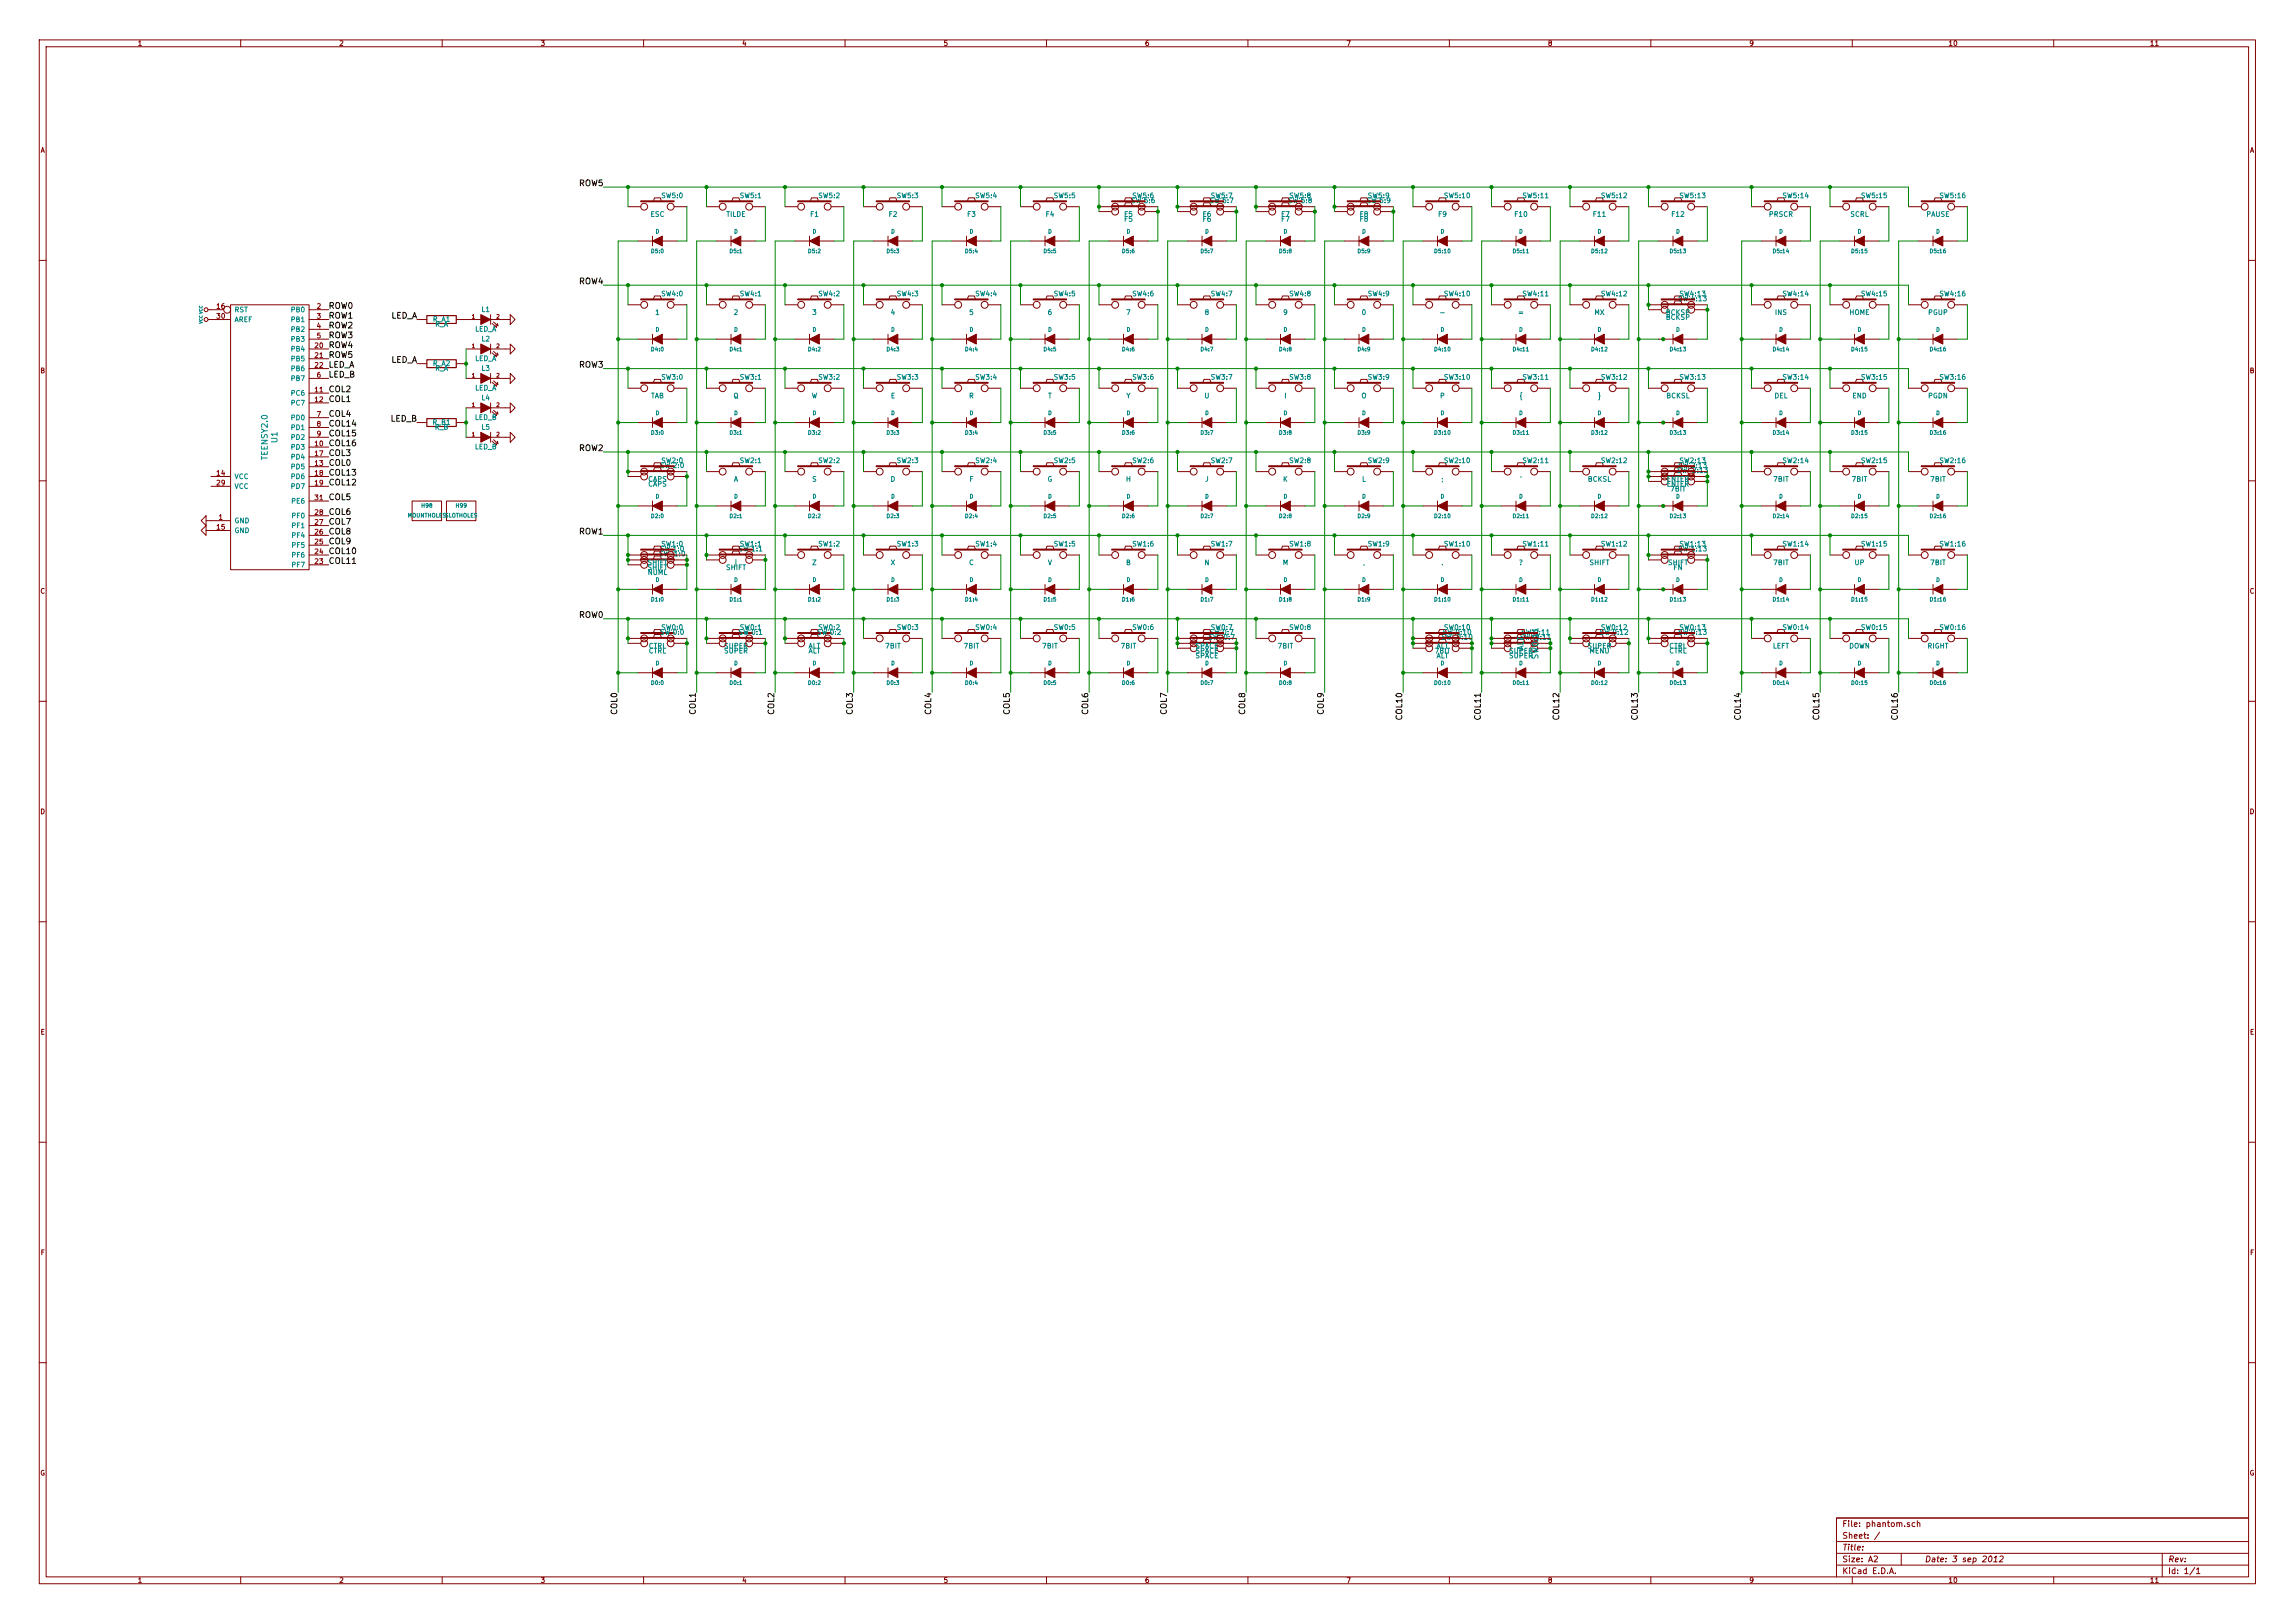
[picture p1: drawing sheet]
<svg xmlns="http://www.w3.org/2000/svg" width="594mm" height="420mm" viewBox="0 0 594 420" stroke-linecap="round" stroke-linejoin="round" font-family="sans-serif">
<defs><g id="words">
<g font-size="2.1">
<text x="149.8" y="48.2">ROW5</text>
<text x="149.8" y="73.6">ROW4</text>
<text x="85.1" y="82.5">ROW1</text>
<text x="85.1" y="79.9">ROW0</text>
<text x="101" y="82.5">LED_A</text>
<text x="85.1" y="87.5">ROW3</text>
<text x="85.1" y="85">ROW2</text>
<text x="85.1" y="92.6">ROW5</text>
<text x="85.1" y="90.1">ROW4</text>
<text x="85.1" y="95.2">LED_A</text>
<text x="101" y="93.9">LED_A</text>
<text x="149.8" y="95.2">ROW3</text>
<text x="85.1" y="97.7">LED_B</text>
<text x="85.1" y="101.5">COL2</text>
<text x="85.1" y="104.1">COL1</text>
<text x="85.1" y="107.9">COL4</text>
<text x="85.1" y="110.4">COL14</text>
<text x="85.1" y="112.9">COL15</text>
<text x="101" y="109.1">LED_B</text>
<text x="85.1" y="118">COL3</text>
<text x="85.1" y="115.5">COL16</text>
<text x="149.8" y="116.8">ROW2</text>
<text x="85.1" y="120.6">COL0</text>
<text x="85.1" y="125.6">COL12</text>
<text x="85.1" y="123.1">COL13</text>
<text x="85.1" y="129.5">COL5</text>
<text x="85.1" y="133.3">COL6</text>
<text x="85.1" y="135.8">COL7</text>
<text x="85.1" y="138.3">COL8</text>
<text x="85.1" y="140.9">COL9</text>
<text x="85.1" y="143.4">COL10</text>
<text x="149.8" y="138.3">ROW1</text>
<text x="85.1" y="146">COL11</text>
<text x="149.8" y="159.9">ROW0</text>
<text x="159.8" y="184.9" transform="rotate(-90 159.8 184.9)">COL0</text>
<text x="180.1" y="184.9" transform="rotate(-90 180.1 184.9)">COL1</text>
<text x="200.4" y="184.9" transform="rotate(-90 200.4 184.9)">COL2</text>
<text x="220.7" y="184.9" transform="rotate(-90 220.7 184.9)">COL3</text>
<text x="241" y="184.9" transform="rotate(-90 241 184.9)">COL4</text>
<text x="261.4" y="184.9" transform="rotate(-90 261.4 184.9)">COL5</text>
<text x="281.7" y="184.9" transform="rotate(-90 281.7 184.9)">COL6</text>
<text x="302" y="184.9" transform="rotate(-90 302 184.9)">COL7</text>
<text x="322.3" y="184.9" transform="rotate(-90 322.3 184.9)">COL8</text>
<text x="342.6" y="184.9" transform="rotate(-90 342.6 184.9)">COL9</text>
<text x="363" y="186.1" transform="rotate(-90 363 186.1)">COL10</text>
<text x="383.3" y="186.1" transform="rotate(-90 383.3 186.1)">COL11</text>
<text x="403.6" y="186.1" transform="rotate(-90 403.6 186.1)">COL12</text>
<text x="423.9" y="186.1" transform="rotate(-90 423.9 186.1)">COL13</text>
<text x="450.6" y="186.1" transform="rotate(-90 450.6 186.1)">COL14</text>
<text x="470.9" y="186.1" transform="rotate(-90 470.9 186.1)">COL15</text>
<text x="491.2" y="186.1" transform="rotate(-90 491.2 186.1)">COL16</text>
</g>
<g font-size="2.1" fill="#008484">
<text x="69.3" y="118.9" transform="rotate(-90 69.3 118.9)">TEENSY2.0</text>
<text x="71.8" y="114.5" transform="rotate(-90 71.8 114.5)">U1</text>
<text x="394.4" y="168.6" transform="rotate(-90 394.4 168.6)">ALT</text>
<text x="398.2" y="170.4" transform="rotate(-90 398.2 170.4)">SW0:11</text>
</g>
<g font-size="2.1" fill="#840000">
<text x="476.9" y="395.3">File: phantom.sch</text>
<text x="476.9" y="401.4">Title:</text>
<text x="476.9" y="398.3">Sheet: /</text>
<text x="476.9" y="407.5">KiCad E.D.A.</text>
<text x="476.9" y="404.4">Size: A2</text>
<text x="498.2" y="404.4">Date: 3 sep 2012</text>
<text x="561.2" y="404.4">Rev:</text>
<text x="561.2" y="407.5">Id: 1/1</text>
</g>
<g font-size="1.8" fill="#840000">
<text x="35.8" y="11.9">1</text>
<text x="87.9" y="11.9">2</text>
<text x="140.1" y="11.9">3</text>
<text x="192.2" y="11.9">4</text>
<text x="244.3" y="11.9">5</text>
<text x="296.5" y="11.9">6</text>
<text x="348.6" y="11.9">7</text>
<text x="400.8" y="11.9">8</text>
<text x="452.9" y="11.9">9</text>
<text x="504.6" y="11.9">10</text>
<text x="556.7" y="11.9">11</text>
<text x="10.4" y="39.5">A</text>
<text x="582.3" y="39.5">A</text>
<text x="56.2" y="82.5">30</text>
<text x="56.2" y="79.9">16</text>
<text x="82.1" y="79.9">2</text>
<text x="82.1" y="82.5">3</text>
<text x="82.1" y="85">4</text>
<text x="82.1" y="87.5">5</text>
<text x="81.6" y="90.1">20</text>
<text x="81.6" y="92.6">21</text>
<text x="81.6" y="95.2">22</text>
<text x="10.4" y="96.6">B</text>
<text x="81.6" y="101.5">11</text>
<text x="82.1" y="97.7">6</text>
<text x="582.3" y="96.6">B</text>
<text x="81.6" y="104.1">12</text>
<text x="82.1" y="107.9">7</text>
<text x="82.1" y="110.4">8</text>
<text x="82.1" y="112.9">9</text>
<text x="81.6" y="115.5">10</text>
<text x="81.6" y="118">17</text>
<text x="56.2" y="123.1">14</text>
<text x="56.2" y="125.6">29</text>
<text x="81.6" y="120.6">13</text>
<text x="81.6" y="123.1">18</text>
<text x="81.6" y="125.6">19</text>
<text x="434.5" y="122.4">SW''2:13</text>
<text x="81.6" y="129.5">31</text>
<text x="56.2" y="137.1">15</text>
<text x="56.7" y="134.5">1</text>
<text x="81.6" y="135.8">27</text>
<text x="81.6" y="133.3">28</text>
<text x="81.6" y="143.4">24</text>
<text x="81.6" y="140.9">25</text>
<text x="81.6" y="138.3">26</text>
<text x="170.9" y="144">SW''1:0</text>
<text x="81.6" y="146">23</text>
<text x="10.4" y="153.7">C</text>
<text x="582.3" y="153.7">C</text>
<text x="313.1" y="165.6">SW''0:7</text>
<text x="373.6" y="165.6">SW''0:10</text>
<text x="10.4" y="210.7">D</text>
<text x="582.3" y="210.7">D</text>
<text x="10.5" y="267.8">E</text>
<text x="582.4" y="267.8">E</text>
<text x="10.5" y="324.9">F</text>
<text x="582.4" y="324.9">F</text>
<text x="10.4" y="382">G</text>
<text x="582.3" y="382">G</text>
<text x="35.8" y="409.7">1</text>
<text x="87.9" y="409.7">2</text>
<text x="140.1" y="409.7">3</text>
<text x="192.2" y="409.7">4</text>
<text x="244.3" y="409.7">5</text>
<text x="296.5" y="409.7">6</text>
<text x="348.6" y="409.7">7</text>
<text x="400.8" y="409.7">8</text>
<text x="452.9" y="409.7">9</text>
<text x="504.6" y="409.7">10</text>
<text x="556.7" y="409.7">11</text>
</g>
<g font-size="1.8" fill="#008484">
<text x="171.3" y="51.3">SW5:0</text>
<text x="191.6" y="51.3">SW5:1</text>
<text x="211.9" y="51.3">SW5:2</text>
<text x="232.3" y="51.3">SW5:3</text>
<text x="252.6" y="51.3">SW5:4</text>
<text x="272.9" y="51.3">SW5:5</text>
<text x="293" y="52.5">SW'5:6</text>
<text x="293.2" y="51.3">SW5:6</text>
<text x="313.3" y="52.5">SW'5:7</text>
<text x="313.5" y="51.3">SW5:7</text>
<text x="333.7" y="52.5">SW'5:8</text>
<text x="333.9" y="51.3">SW5:8</text>
<text x="354" y="52.5">SW'5:9</text>
<text x="354.2" y="51.3">SW5:9</text>
<text x="374" y="51.3">SW5:10</text>
<text x="394.3" y="51.3">SW5:11</text>
<text x="414.6" y="51.3">SW5:12</text>
<text x="434.9" y="51.3">SW5:13</text>
<text x="461.6" y="51.3">SW5:14</text>
<text x="481.9" y="51.3">SW5:15</text>
<text x="502.3" y="51.3">SW5:16</text>
<text x="168.4" y="56.1">ESC</text>
<text x="188" y="56.1">TILDE</text>
<text x="209.8" y="56.1">F1</text>
<text x="230.1" y="56.1">F2</text>
<text x="250.4" y="56.1">F3</text>
<text x="270.8" y="56.1">F4</text>
<text x="291.1" y="57.4">F5</text>
<text x="291.1" y="56.1">F5</text>
<text x="311.4" y="57.4">F6</text>
<text x="311.4" y="56.1">F6</text>
<text x="331.7" y="57.4">F7</text>
<text x="331.7" y="56.1">F7</text>
<text x="352" y="57.4">F8</text>
<text x="352" y="56.1">F8</text>
<text x="372.4" y="56.1">F9</text>
<text x="392.2" y="56.1">F10</text>
<text x="412.5" y="56.1">F11</text>
<text x="432.8" y="56.1">F12</text>
<text x="457.9" y="56.1">PRSCR</text>
<text x="478.9" y="56.1">SCRL</text>
<text x="498.6" y="56.1">PAUSE</text>
<text x="171.3" y="76.7">SW4:0</text>
<text x="191.6" y="76.7">SW4:1</text>
<text x="211.9" y="76.7">SW4:2</text>
<text x="232.3" y="76.7">SW4:3</text>
<text x="252.6" y="76.7">SW4:4</text>
<text x="272.9" y="76.7">SW4:5</text>
<text x="293.2" y="76.7">SW4:6</text>
<text x="313.5" y="76.7">SW4:7</text>
<text x="333.9" y="76.7">SW4:8</text>
<text x="354.2" y="76.7">SW4:9</text>
<text x="374" y="76.7">SW4:10</text>
<text x="394.3" y="76.7">SW4:11</text>
<text x="414.6" y="76.7">SW4:12</text>
<text x="434.7" y="77.9">SW'4:13</text>
<text x="434.9" y="76.7">SW4:13</text>
<text x="461.6" y="76.7">SW4:14</text>
<text x="481.9" y="76.7">SW4:15</text>
<text x="502.3" y="76.7">SW4:16</text>
<text x="60.7" y="83.4">AREF</text>
<text x="60.7" y="80.8">RST</text>
<text x="75.6" y="80.8">PB0</text>
<text x="75.6" y="83.4">PB1</text>
<text x="112" y="83.3">R_A1</text>
<text x="124.7" y="80.7">L1</text>
<text x="169.7" y="81.5">1</text>
<text x="190" y="81.5">2</text>
<text x="210.3" y="81.5">3</text>
<text x="230.7" y="81.5">4</text>
<text x="251" y="81.5">5</text>
<text x="271.3" y="81.5">6</text>
<text x="291.6" y="81.5">7</text>
<text x="311.9" y="81.5">8</text>
<text x="332.3" y="81.5">9</text>
<text x="352.6" y="81.5">0</text>
<text x="373.1" y="81.5">-</text>
<text x="393.2" y="81.5">=</text>
<text x="412.7" y="81.5">MX</text>
<text x="431.2" y="82.8">BCKSP</text>
<text x="459.5" y="81.5">INS</text>
<text x="478.7" y="81.5">HOME</text>
<text x="499.2" y="81.5">PGUP</text>
<text x="75.6" y="85.9">PB2</text>
<text x="75.6" y="88.4">PB3</text>
<text x="112.5" y="84.5">R_A</text>
<text x="122.8" y="85.8">LED_A</text>
<text x="124.7" y="88.4">L2</text>
<text x="75.6" y="91">PB4</text>
<text x="75.6" y="93.5">PB5</text>
<text x="112" y="94.7">R_A2</text>
<text x="112.5" y="96">R_A</text>
<text x="122.8" y="93.4">LED_A</text>
<text x="124.7" y="96">L3</text>
<text x="75.6" y="98.6">PB7</text>
<text x="75.6" y="96.1">PB6</text>
<text x="122.8" y="101.1">LED_A</text>
<text x="171.3" y="98.3">SW3:0</text>
<text x="191.6" y="98.3">SW3:1</text>
<text x="211.9" y="98.3">SW3:2</text>
<text x="232.3" y="98.3">SW3:3</text>
<text x="252.6" y="98.3">SW3:4</text>
<text x="272.9" y="98.3">SW3:5</text>
<text x="293.2" y="98.3">SW3:6</text>
<text x="313.5" y="98.3">SW3:7</text>
<text x="333.9" y="98.3">SW3:8</text>
<text x="354.2" y="98.3">SW3:9</text>
<text x="374" y="98.3">SW3:10</text>
<text x="394.3" y="98.3">SW3:11</text>
<text x="414.6" y="98.3">SW3:12</text>
<text x="434.9" y="98.3">SW3:13</text>
<text x="461.6" y="98.3">SW3:14</text>
<text x="481.9" y="98.3">SW3:15</text>
<text x="502.3" y="98.3">SW3:16</text>
<text x="75.6" y="102.4">PC6</text>
<text x="75.6" y="104.9">PC7</text>
<text x="124.7" y="103.6">L4</text>
<text x="168.4" y="103.1">TAB</text>
<text x="189.8" y="103.1">Q</text>
<text x="210" y="103.1">W</text>
<text x="230.6" y="103.1">E</text>
<text x="250.8" y="103.1">R</text>
<text x="271.2" y="103.1">T</text>
<text x="291.5" y="103.1">Y</text>
<text x="311.8" y="103.1">U</text>
<text x="332.5" y="103.1">I</text>
<text x="352.4" y="103.1">O</text>
<text x="372.8" y="103.1">P</text>
<text x="393.4" y="103.1">{</text>
<text x="413.7" y="103.1">}</text>
<text x="431.3" y="103.1">BCKSL</text>
<text x="459.3" y="103.1">DEL</text>
<text x="479.5" y="103.1">END</text>
<text x="499.1" y="103.1">PGDN</text>
<text x="75.6" y="108.8">PD0</text>
<text x="75.6" y="111.3">PD1</text>
<text x="75.6" y="113.8">PD2</text>
<text x="112" y="109.9">R_B1</text>
<text x="112.5" y="111.2">R_B</text>
<text x="122.8" y="108.7">LED_B</text>
<text x="124.7" y="111.2">L5</text>
<text x="75.6" y="116.4">PD3</text>
<text x="75.6" y="118.9">PD4</text>
<text x="122.8" y="116.3">LED_B</text>
<text x="171.3" y="119.9">SW2:0</text>
<text x="191.6" y="119.9">SW2:1</text>
<text x="211.9" y="119.9">SW2:2</text>
<text x="232.3" y="119.9">SW2:3</text>
<text x="252.6" y="119.9">SW2:4</text>
<text x="272.9" y="119.9">SW2:5</text>
<text x="293.2" y="119.9">SW2:6</text>
<text x="313.5" y="119.9">SW2:7</text>
<text x="333.9" y="119.9">SW2:8</text>
<text x="354.2" y="119.9">SW2:9</text>
<text x="374" y="119.9">SW2:10</text>
<text x="394.3" y="119.9">SW2:11</text>
<text x="414.6" y="119.9">SW2:12</text>
<text x="434.9" y="119.9">SW2:13</text>
<text x="461.6" y="119.9">SW2:14</text>
<text x="481.9" y="119.9">SW2:15</text>
<text x="502.3" y="119.9">SW2:16</text>
<text x="60.7" y="124">VCC</text>
<text x="75.6" y="121.5">PD5</text>
<text x="75.6" y="124">PD6</text>
<text x="167.7" y="126">CAPS</text>
<text x="167.7" y="124.7">CAPS</text>
<text x="171.1" y="121.1">SW'2:0</text>
<text x="189.9" y="124.7">A</text>
<text x="210.2" y="124.7">S</text>
<text x="230.5" y="124.7">D</text>
<text x="250.9" y="124.7">F</text>
<text x="271.1" y="124.7">G</text>
<text x="291.5" y="124.7">H</text>
<text x="311.9" y="124.7">J</text>
<text x="332.1" y="124.7">K</text>
<text x="352.5" y="124.7">L</text>
<text x="373.1" y="124.7">;</text>
<text x="393.5" y="124.7">'</text>
<text x="411" y="124.7">BCKSL</text>
<text x="431.3" y="126">ENTER</text>
<text x="431.3" y="124.7">ENTER</text>
<text x="434.7" y="121.1">SW'2:13</text>
<text x="459.1" y="124.7">7BIT</text>
<text x="479.4" y="124.7">7BIT</text>
<text x="499.7" y="124.7">7BIT</text>
<text x="60.7" y="126.5">VCC</text>
<text x="75.6" y="126.5">PD7</text>
<text x="75.6" y="130.3">PE6</text>
<text x="432.4" y="127.2">7BIT</text>
<text x="60.7" y="135.4">GND</text>
<text x="60.7" y="138">GND</text>
<text x="75.7" y="136.7">PF1</text>
<text x="75.7" y="134.2">PF0</text>
<text x="75.7" y="141.8">PF5</text>
<text x="75.7" y="139.2">PF4</text>
<text x="171.1" y="142.7">SW'1:0</text>
<text x="171.3" y="141.4">SW1:0</text>
<text x="191.4" y="142.7">SW'1:1</text>
<text x="191.6" y="141.4">SW1:1</text>
<text x="211.9" y="141.4">SW1:2</text>
<text x="232.3" y="141.4">SW1:3</text>
<text x="252.6" y="141.4">SW1:4</text>
<text x="272.9" y="141.4">SW1:5</text>
<text x="293.2" y="141.4">SW1:6</text>
<text x="313.5" y="141.4">SW1:7</text>
<text x="333.9" y="141.4">SW1:8</text>
<text x="354.2" y="141.4">SW1:9</text>
<text x="374" y="141.4">SW1:10</text>
<text x="394.3" y="141.4">SW1:11</text>
<text x="414.6" y="141.4">SW1:12</text>
<text x="434.7" y="142.7">SW'1:13</text>
<text x="434.9" y="141.4">SW1:13</text>
<text x="461.6" y="141.4">SW1:14</text>
<text x="481.9" y="141.4">SW1:15</text>
<text x="502.3" y="141.4">SW1:16</text>
<text x="75.7" y="146.9">PF7</text>
<text x="75.7" y="144.3">PF6</text>
<text x="167.6" y="148.8">NUML</text>
<text x="167.6" y="147.5">SHIFT</text>
<text x="167.6" y="146.3">SHIFT</text>
<text x="188" y="147.5">SHIFT</text>
<text x="190.3" y="146.3">|</text>
<text x="210.3" y="146.3">Z</text>
<text x="230.6" y="146.3">X</text>
<text x="250.8" y="146.3">C</text>
<text x="271.2" y="146.3">V</text>
<text x="291.5" y="146.3">B</text>
<text x="311.8" y="146.3">N</text>
<text x="332" y="146.3">M</text>
<text x="352.8" y="146.3">,</text>
<text x="373.2" y="146.3">.</text>
<text x="393.2" y="146.3">?</text>
<text x="411.5" y="146.3">SHIFT</text>
<text x="431.8" y="146.3">SHIFT</text>
<text x="433.2" y="147.5">FN</text>
<text x="459.1" y="146.3">7BIT</text>
<text x="480.1" y="146.3">UP</text>
<text x="499.7" y="146.3">7BIT</text>
<text x="167.8" y="167.9">CTRL</text>
<text x="171.1" y="164.3">SW'0:0</text>
<text x="171.3" y="163">SW0:0</text>
<text x="187.5" y="167.9">SUPER</text>
<text x="191.4" y="164.3">SW'0:1</text>
<text x="191.6" y="163">SW0:1</text>
<text x="209.1" y="167.9">ALT</text>
<text x="211.7" y="164.3">SW'0:2</text>
<text x="211.9" y="163">SW0:2</text>
<text x="229.2" y="167.9">7BIT</text>
<text x="232.3" y="163">SW0:3</text>
<text x="249.6" y="167.9">7BIT</text>
<text x="252.6" y="163">SW0:4</text>
<text x="269.9" y="167.9">7BIT</text>
<text x="272.9" y="163">SW0:5</text>
<text x="290.2" y="167.9">7BIT</text>
<text x="293.2" y="163">SW0:6</text>
<text x="309.4" y="167.9">SPACE</text>
<text x="313.3" y="164.3">SW'0:7</text>
<text x="313.5" y="163">SW0:7</text>
<text x="330.8" y="167.9">7BIT</text>
<text x="333.9" y="163">SW0:8</text>
<text x="371.7" y="167.9">ALT</text>
<text x="373.8" y="164.3">SW'0:10</text>
<text x="374" y="163">SW0:10</text>
<text x="393.9" y="165.6">SW''0:11</text>
<text x="394.1" y="164.3">SW'0:11</text>
<text x="411" y="167.9">SUPER</text>
<text x="414.4" y="164.3">SW'0:12</text>
<text x="414.6" y="163">SW0:12</text>
<text x="434.7" y="164.3">SW'0:13</text>
<text x="434.9" y="163">SW0:13</text>
<text x="458.8" y="167.9">LEFT</text>
<text x="461.6" y="163">SW0:14</text>
<text x="478.5" y="167.9">DOWN</text>
<text x="481.9" y="163">SW0:15</text>
<text x="498.9" y="167.9">RIGHT</text>
<text x="502.3" y="163">SW0:16</text>
<text x="209.1" y="169.1">ALT</text>
<text x="309.4" y="170.4">SPACE</text>
<text x="309.4" y="169.1">SPACE</text>
<text x="371.5" y="169.1">7BIT</text>
<text x="371.7" y="170.4">ALT</text>
<text x="390.7" y="170.4">SUPER</text>
<text x="390.7" y="169.1">SUPER</text>
<text x="411.4" y="169.1">MENU</text>
<text x="432" y="169.1">CTRL</text>
</g>
<g font-size="1.4" fill="#008484">
<text x="168.6" y="65.5">D5:0</text>
<text x="169.7" y="60.4">D</text>
<text x="189" y="65.5">D5:1</text>
<text x="190" y="60.4">D</text>
<text x="209.3" y="65.5">D5:2</text>
<text x="210.3" y="60.4">D</text>
<text x="229.6" y="65.5">D5:3</text>
<text x="230.6" y="60.4">D</text>
<text x="249.9" y="65.5">D5:4</text>
<text x="251" y="60.4">D</text>
<text x="270.2" y="65.5">D5:5</text>
<text x="271.3" y="60.4">D</text>
<text x="290.6" y="65.5">D5:6</text>
<text x="291.6" y="60.4">D</text>
<text x="310.9" y="65.5">D5:7</text>
<text x="311.9" y="60.4">D</text>
<text x="331.2" y="65.5">D5:8</text>
<text x="332.2" y="60.4">D</text>
<text x="351.5" y="65.5">D5:9</text>
<text x="352.6" y="60.4">D</text>
<text x="371.4" y="65.5">D5:10</text>
<text x="372.9" y="60.4">D</text>
<text x="391.7" y="65.5">D5:11</text>
<text x="393.2" y="60.4">D</text>
<text x="412.1" y="65.5">D5:12</text>
<text x="413.5" y="60.4">D</text>
<text x="432.4" y="65.5">D5:13</text>
<text x="433.8" y="60.4">D</text>
<text x="459.1" y="65.5">D5:14</text>
<text x="460.5" y="60.4">D</text>
<text x="479.4" y="65.5">D5:15</text>
<text x="480.8" y="60.4">D</text>
<text x="499.7" y="65.5">D5:16</text>
<text x="501.1" y="60.4">D</text>
<text x="169.7" y="85.8">D</text>
<text x="190" y="85.8">D</text>
<text x="210.3" y="85.8">D</text>
<text x="230.6" y="85.8">D</text>
<text x="251" y="85.8">D</text>
<text x="271.3" y="85.8">D</text>
<text x="291.6" y="85.8">D</text>
<text x="311.9" y="85.8">D</text>
<text x="332.2" y="85.8">D</text>
<text x="352.6" y="85.8">D</text>
<text x="372.9" y="85.8">D</text>
<text x="393.2" y="85.8">D</text>
<text x="413.5" y="85.8">D</text>
<text x="433.8" y="85.8">D</text>
<text x="460.5" y="85.8">D</text>
<text x="480.8" y="85.8">D</text>
<text x="501.1" y="85.8">D</text>
<text x="168.6" y="90.9">D4:0</text>
<text x="189" y="90.9">D4:1</text>
<text x="209.3" y="90.9">D4:2</text>
<text x="229.6" y="90.9">D4:3</text>
<text x="249.9" y="90.9">D4:4</text>
<text x="270.2" y="90.9">D4:5</text>
<text x="290.6" y="90.9">D4:6</text>
<text x="310.9" y="90.9">D4:7</text>
<text x="331.2" y="90.9">D4:8</text>
<text x="351.5" y="90.9">D4:9</text>
<text x="371.4" y="90.9">D4:10</text>
<text x="391.7" y="90.9">D4:11</text>
<text x="412.1" y="90.9">D4:12</text>
<text x="432.4" y="90.9">D4:13</text>
<text x="459.1" y="90.9">D4:14</text>
<text x="479.4" y="90.9">D4:15</text>
<text x="499.7" y="90.9">D4:16</text>
<text x="169.7" y="107.4">D</text>
<text x="190" y="107.4">D</text>
<text x="210.3" y="107.4">D</text>
<text x="230.6" y="107.4">D</text>
<text x="251" y="107.4">D</text>
<text x="271.3" y="107.4">D</text>
<text x="291.6" y="107.4">D</text>
<text x="311.9" y="107.4">D</text>
<text x="332.2" y="107.4">D</text>
<text x="352.6" y="107.4">D</text>
<text x="372.9" y="107.4">D</text>
<text x="393.2" y="107.4">D</text>
<text x="413.5" y="107.4">D</text>
<text x="433.8" y="107.4">D</text>
<text x="460.5" y="107.4">D</text>
<text x="480.8" y="107.4">D</text>
<text x="501.1" y="107.4">D</text>
<text x="168.6" y="112.5">D3:0</text>
<text x="189" y="112.5">D3:1</text>
<text x="209.3" y="112.5">D3:2</text>
<text x="229.6" y="112.5">D3:3</text>
<text x="249.9" y="112.5">D3:4</text>
<text x="270.2" y="112.5">D3:5</text>
<text x="290.6" y="112.5">D3:6</text>
<text x="310.9" y="112.5">D3:7</text>
<text x="331.2" y="112.5">D3:8</text>
<text x="351.5" y="112.5">D3:9</text>
<text x="371.4" y="112.5">D3:10</text>
<text x="391.7" y="112.5">D3:11</text>
<text x="412.1" y="112.5">D3:12</text>
<text x="432.4" y="112.5">D3:13</text>
<text x="459.1" y="112.5">D3:14</text>
<text x="479.4" y="112.5">D3:15</text>
<text x="499.7" y="112.5">D3:16</text>
<text x="109.2" y="131.4">H98</text>
<text x="118.1" y="131.4">H99</text>
<text x="169.7" y="129">D</text>
<text x="190" y="129">D</text>
<text x="210.3" y="129">D</text>
<text x="230.6" y="129">D</text>
<text x="251" y="129">D</text>
<text x="271.3" y="129">D</text>
<text x="291.6" y="129">D</text>
<text x="311.9" y="129">D</text>
<text x="332.2" y="129">D</text>
<text x="352.6" y="129">D</text>
<text x="372.9" y="129">D</text>
<text x="393.2" y="129">D</text>
<text x="413.5" y="129">D</text>
<text x="433.8" y="129">D</text>
<text x="460.5" y="129">D</text>
<text x="480.8" y="129">D</text>
<text x="501.1" y="129">D</text>
<text x="105.5" y="134">MOUNTHOLESSLOTHOLES</text>
<text x="168.6" y="134.1">D2:0</text>
<text x="189" y="134.1">D2:1</text>
<text x="209.3" y="134.1">D2:2</text>
<text x="229.6" y="134.1">D2:3</text>
<text x="249.9" y="134.1">D2:4</text>
<text x="270.2" y="134.1">D2:5</text>
<text x="290.6" y="134.1">D2:6</text>
<text x="310.9" y="134.1">D2:7</text>
<text x="331.2" y="134.1">D2:8</text>
<text x="351.5" y="134.1">D2:9</text>
<text x="371.4" y="134.1">D2:10</text>
<text x="391.7" y="134.1">D2:11</text>
<text x="412.1" y="134.1">D2:12</text>
<text x="432.4" y="134.1">D2:13</text>
<text x="459.1" y="134.1">D2:14</text>
<text x="479.4" y="134.1">D2:15</text>
<text x="499.7" y="134.1">D2:16</text>
<text x="168.6" y="155.7">D1:0</text>
<text x="169.7" y="150.6">D</text>
<text x="189" y="155.7">D1:1</text>
<text x="190" y="150.6">D</text>
<text x="209.3" y="155.7">D1:2</text>
<text x="210.3" y="150.6">D</text>
<text x="229.6" y="155.7">D1:3</text>
<text x="230.6" y="150.6">D</text>
<text x="249.9" y="155.7">D1:4</text>
<text x="251" y="150.6">D</text>
<text x="270.2" y="155.7">D1:5</text>
<text x="271.3" y="150.6">D</text>
<text x="290.6" y="155.7">D1:6</text>
<text x="291.6" y="150.6">D</text>
<text x="310.9" y="155.7">D1:7</text>
<text x="311.9" y="150.6">D</text>
<text x="331.2" y="155.7">D1:8</text>
<text x="332.2" y="150.6">D</text>
<text x="351.5" y="155.7">D1:9</text>
<text x="352.6" y="150.6">D</text>
<text x="371.4" y="155.7">D1:10</text>
<text x="372.9" y="150.6">D</text>
<text x="391.7" y="155.7">D1:11</text>
<text x="393.2" y="150.6">D</text>
<text x="412.1" y="155.7">D1:12</text>
<text x="413.5" y="150.6">D</text>
<text x="432.4" y="155.7">D1:13</text>
<text x="433.8" y="150.6">D</text>
<text x="459.1" y="155.7">D1:14</text>
<text x="460.5" y="150.6">D</text>
<text x="479.4" y="155.7">D1:15</text>
<text x="480.8" y="150.6">D</text>
<text x="499.7" y="155.7">D1:16</text>
<text x="501.1" y="150.6">D</text>
<text x="169.7" y="172.2">D</text>
<text x="190" y="172.2">D</text>
<text x="210.3" y="172.2">D</text>
<text x="230.6" y="172.2">D</text>
<text x="251" y="172.2">D</text>
<text x="271.3" y="172.2">D</text>
<text x="291.6" y="172.2">D</text>
<text x="311.9" y="172.2">D</text>
<text x="332.2" y="172.2">D</text>
<text x="372.9" y="172.2">D</text>
<text x="393.2" y="172.2">D</text>
<text x="413.5" y="172.2">D</text>
<text x="433.8" y="172.2">D</text>
<text x="460.5" y="172.2">D</text>
<text x="480.8" y="172.2">D</text>
<text x="501.1" y="172.2">D</text>
<text x="168.6" y="177.3">D0:0</text>
<text x="189" y="177.3">D0:1</text>
<text x="209.3" y="177.3">D0:2</text>
<text x="229.6" y="177.3">D0:3</text>
<text x="249.9" y="177.3">D0:4</text>
<text x="270.2" y="177.3">D0:5</text>
<text x="290.6" y="177.3">D0:6</text>
<text x="310.9" y="177.3">D0:7</text>
<text x="331.2" y="177.3">D0:8</text>
<text x="371.4" y="177.3">D0:10</text>
<text x="391.7" y="177.3">D0:11</text>
<text x="412.1" y="177.3">D0:12</text>
<text x="432.4" y="177.3">D0:13</text>
<text x="459.1" y="177.3">D0:14</text>
<text x="479.4" y="177.3">D0:15</text>
<text x="499.7" y="177.3">D0:16</text>
</g>
<g font-size="1.4" fill="#840000">
<text x="122.2" y="82.5">1</text>
<text x="128.5" y="82.5">2</text>
<text x="122.2" y="90.1">1</text>
<text x="128.5" y="90.1">2</text>
<text x="122.2" y="97.7">1</text>
<text x="128.5" y="97.7">2</text>
<text x="122.2" y="105.3">1</text>
<text x="128.5" y="105.3">2</text>
<text x="122.2" y="112.9">1</text>
<text x="128.5" y="112.9">2</text>
</g>
<text font-size="1.1" fill="#008484" x="52.4" y="83.8" transform="rotate(-90 52.4 83.8)">VCC VCC</text>
</g></defs>
<g fill="none" stroke="#840000" stroke-width=".26">
<path d="M10.2 10.3h573.6v399.7h-573.6zM11.9 12.1h570.2v396.1h-570.2zM62.3 10.3v1.8M114.5 10.3v1.8M166.6 10.3v1.8M218.7 10.3v1.8M270.9 10.3v1.8M323 10.3v1.8M375.2 10.3v1.8M427.3 10.3v1.8M479.5 10.3v1.8M531.6 10.3v1.8"/>
<path d="M162.6 53.5h3.3M165.9 52h8.6v.2h-8.6zM169.2 52l.2-.8h1.5l.3 .8M174.5 53.5h3.3M182.9 53.5h3.3M186.2 52h8.6v.2h-8.6zM189.5 52l.2-.8h1.6l.2 .8M194.8 53.5h3.3M203.2 53.5h3.3M206.5 52h8.6v.2h-8.6zM209.8 52l.3-.8h1.5l.2 .8M215.1 53.5h3.3"/>
<path d="M223.5 53.5h3.3M226.8 52h8.7v.2h-8.7zM230.1 52l.3-.8h1.5l.3 .8M235.5 53.5h3.3M243.8 53.5h3.3M247.1 52h8.7v.2h-8.7zM250.4 52l.3-.8h1.5l.3 .8M255.8 53.5h3.3M264.2 53.5h3.3M267.5 52h8.6v.2h-8.6zM270.8 52l.2-.8h1.5l.3 .8M276.1 53.5h3.3"/>
<path d="M284.5 54.8h3.3M284.5 53.5h3.3M287.8 53.3h8.6v.2h-8.6zM287.8 52h8.6v.2h-8.6zM291.1 53.3l.2-.8h1.6l.2 .8M291.1 52l.2-.8h1.6l.2 .8M296.4 54.8h3.3M296.4 53.5h3.3M304.8 54.8h3.3M304.8 53.5h3.3M308.1 53.3h8.6v.2h-8.6zM308.1 52h8.6v.2h-8.6z"/>
<path d="M311.4 53.3l.3-.8h1.5l.2 .8M311.4 52l.3-.8h1.5l.2 .8M316.7 54.8h3.3M316.7 53.5h3.3M325.1 54.8h3.3M325.1 53.5h3.3M328.4 53.3h8.7v.2h-8.7zM328.4 52h8.7v.2h-8.7zM331.7 53.3l.3-.8h1.5l.3 .8M331.7 52l.3-.8h1.5l.3 .8M337.1 54.8h3.3M337.1 53.5h3.3"/>
<path d="M345.4 54.8h3.3M345.4 53.5h3.3M348.7 53.3h8.7v.2h-8.7zM348.7 52h8.7v.2h-8.7zM352 53.3l.3-.8h1.5l.3 .8M352 52l.3-.8h1.5l.3 .8M357.4 54.8h3.3M357.4 53.5h3.3M365.8 53.5h3.3M369.1 52h8.6v.2h-8.6zM372.4 52l.2-.8h1.5l.3 .8M377.7 53.5h3.3"/>
<path d="M386.1 53.5h3.3M389.4 52h8.6v.2h-8.6zM392.7 52l.2-.8h1.6l.2 .8M398 53.5h3.3M406.4 53.5h3.3M409.7 52h8.6v.2h-8.6zM413 52l.3-.8h1.5l.2 .8M418.3 53.5h3.3M426.7 53.5h3.3M430 52h8.7v.2h-8.7zM433.3 52l.3-.8h1.5l.3 .8M438.7 53.5h3.3"/>
<path d="M453.4 53.5h3.3M456.7 52h8.6v.2h-8.6zM460 52l.2-.8h1.6l.2 .8M465.3 53.5h3.3M473.7 53.5h3.3M477 52h8.6v.2h-8.6zM480.3 52l.3-.8h1.5l.2 .8M485.6 53.5h3.3M494 53.5h3.3M497.3 52h8.7v.2h-8.7zM500.6 52l.3-.8h1.5l.3 .8M506 53.5h3.3"/>
<path d="M10.2 67.4h1.7M59.7 78.9h20.3v68.6h-20.3zM162.6 78.9h3.3M165.1 62.4h3.8M165.9 77.4h8.6v.2h-8.6zM168.9 61.1v2.6M169.2 77.4l.2-.8h1.5l.3 .8M171.4 62.4h3.9M174.5 78.9h3.3M182.9 78.9h3.3M185.4 62.4h3.8M186.2 77.4h8.6v.2h-8.6z"/>
<path d="M189.2 61.1v2.6M189.5 77.4l.2-.8h1.6l.2 .8M191.8 62.4h3.8M194.8 78.9h3.3M203.2 78.9h3.3M205.7 62.4h3.8M206.5 77.4h8.6v.2h-8.6zM209.5 61.1v2.6M209.8 77.4l.3-.8h1.5l.2 .8M212.1 62.4h3.8M215.1 78.9h3.3M223.5 78.9h3.3"/>
<path d="M226.1 62.4h3.8M226.8 77.4h8.7v.2h-8.7zM229.9 61.1v2.6M230.1 77.4l.3-.8h1.5l.3 .8M232.4 62.4h3.8M235.5 78.9h3.3M243.8 78.9h3.3M246.4 62.4h3.8M247.1 77.4h8.7v.2h-8.7zM250.2 61.1v2.6M250.4 77.4l.3-.8h1.5l.3 .8M252.7 62.4h3.8"/>
<path d="M255.8 78.9h3.3M264.2 78.9h3.3M266.7 62.4h3.8M267.5 77.4h8.6v.2h-8.6zM270.5 61.1v2.6M270.8 77.4l.2-.8h1.5l.3 .8M273 62.4h3.9M276.1 78.9h3.3M284.5 78.9h3.3M287 62.4h3.8M287.8 77.4h8.6v.2h-8.6zM290.8 61.1v2.6"/>
<path d="M291.1 77.4l.2-.8h1.6l.2 .8M293.4 62.4h3.8M296.4 78.9h3.3M304.8 78.9h3.3M307.3 62.4h3.8M308.1 77.4h8.6v.2h-8.6zM311.1 61.1v2.6M311.4 77.4l.3-.8h1.5l.2 .8M313.7 62.4h3.8M316.7 78.9h3.3M325.1 78.9h3.3M327.7 62.4h3.8"/>
<path d="M328.4 77.4h8.7v.2h-8.7zM331.5 61.1v2.6M331.7 77.4l.3-.8h1.5l.3 .8M334 62.4h3.8M337.1 78.9h3.3M345.4 78.9h3.3M348 62.4h3.8M348.7 77.4h8.7v.2h-8.7zM351.8 61.1v2.6M352 77.4l.3-.8h1.5l.3 .8M354.3 62.4h3.8M357.4 78.9h3.3"/>
<path d="M365.8 78.9h3.3M368.3 62.4h3.8M369.1 77.4h8.6v.2h-8.6zM372.1 61.1v2.6M372.4 77.4l.2-.8h1.5l.3 .8M374.6 62.4h3.9M377.7 78.9h3.3M386.1 78.9h3.3M388.6 62.4h3.8M389.4 77.4h8.6v.2h-8.6zM392.4 61.1v2.6M392.7 77.4l.2-.8h1.6l.2 .8"/>
<path d="M395 62.4h3.8M398 78.9h3.3M406.4 78.9h3.3M408.9 62.4h3.8M409.7 77.4h8.6v.2h-8.6zM412.7 61.1v2.6M413 77.4l.3-.8h1.5l.2 .8M415.3 62.4h3.8M418.3 78.9h3.3M426.7 78.9h3.3M429.3 62.4h3.8M430 78.7h8.7v.2h-8.7z"/>
<path d="M430 77.4h8.7v.2h-8.7zM433.1 61.1v2.6M433.3 78.7l.3-.8h1.5l.3 .8M433.3 77.4l.3-.8h1.5l.3 .8M435.6 62.4h3.8M438.7 78.9h3.3M453.4 78.9h3.3M455.9 62.4h3.8M456.7 77.4h8.6v.2h-8.6zM459.7 61.1v2.6M460 77.4l.2-.8h1.6l.2 .8M462.3 62.4h3.8"/>
<path d="M465.3 78.9h3.3M473.7 78.9h3.3M476.2 62.4h3.9M477 77.4h8.6v.2h-8.6zM480.1 61.1v2.6M480.3 77.4l.3-.8h1.5l.2 .8M482.6 62.4h3.8M485.6 78.9h3.3M494 78.9h3.3M496.6 62.4h3.8M497.3 77.4h8.7v.2h-8.7zM500.4 61.1v2.6"/>
<path d="M500.6 77.4l.3-.8h1.5l.3 .8M502.9 62.4h3.8M506 78.9h3.3M582.1 67.4h1.7M53.8 80.2h4.1M53.8 82.7h5.9M80 80.2h5.1M80 82.7h5.1M80 85.3h5.1M80 87.8h5.1M80 98h5.1M80 90.3h5.1"/>
<path d="M80 92.9h5.1M80 95.4h5.1M107.9 82.7h2.6M107.9 94.1h2.6M118.1 82.7h6.4M118.1 94.1h2.5M120.6 98h3.9M120.6 90.3h3.9M127 98h5.1M127 90.3h5.1M127 82.7h5.1M127 81.4v2.6"/>
<path d="M127 89.1v2.5M127 96.7v2.5M127.4 99l1.1 1-.1-.6M127.4 83.7l1.1 1.1-.1-.7M127.4 91.4l1.1 1-.1-.7M127.8 98.6l1.1 1-.1-.6M127.8 83.4l1.1 1-.1-.7M127.8 91l1.1 1-.1-.6M132.1 96.7l1.2 1.3-1.2 1.2zM132.1 89.1l1.2 1.2-1.2 1.3zM132.1 81.4l1.2 1.3-1.2 1.3zM165.1 87.8h3.8"/>
<path d="M165.9 99h8.6v.2h-8.6zM168.9 86.5v2.6M169.2 99l.2-.8h1.5l.3 .8M171.4 87.8h3.9M185.4 87.8h3.8M186.2 99h8.6v.2h-8.6zM189.2 86.5v2.6M189.5 99l.2-.8h1.6l.2 .8M191.8 87.8h3.8M205.7 87.8h3.8M206.5 99h8.6v.2h-8.6zM209.5 86.5v2.6"/>
<path d="M209.8 99l.3-.8h1.5l.2 .8M212.1 87.8h3.8M226.1 87.8h3.8M226.8 99h8.7v.2h-8.7zM229.9 86.5v2.6M230.1 99l.3-.8h1.5l.3 .8M232.4 87.8h3.8M246.4 87.8h3.8M247.1 99h8.7v.2h-8.7zM250.2 86.5v2.6M250.4 99l.3-.8h1.5l.3 .8M252.7 87.8h3.8"/>
<path d="M266.7 87.8h3.8M267.5 99h8.6v.2h-8.6zM270.5 86.5v2.6M270.8 99l.2-.8h1.5l.3 .8M273 87.8h3.9M287 87.8h3.8M287.8 99h8.6v.2h-8.6zM290.8 86.5v2.6M291.1 99l.2-.8h1.6l.2 .8M293.4 87.8h3.8M307.3 87.8h3.8M308.1 99h8.6v.2h-8.6z"/>
<path d="M311.1 86.5v2.6M311.4 99l.3-.8h1.5l.2 .8M313.7 87.8h3.8M327.7 87.8h3.8M328.4 99h8.7v.2h-8.7zM331.5 86.5v2.6M331.7 99l.3-.8h1.5l.3 .8M334 87.8h3.8M348 87.8h3.8M348.7 99h8.7v.2h-8.7zM351.8 86.5v2.6M352 99l.3-.8h1.5l.3 .8"/>
<path d="M354.3 87.8h3.8M368.3 87.8h3.8M369.1 99h8.6v.2h-8.6zM372.1 86.5v2.6M372.4 99l.2-.8h1.5l.3 .8M374.6 87.8h3.9M388.6 87.8h3.8M389.4 99h8.6v.2h-8.6zM392.4 86.5v2.6M392.7 99l.2-.8h1.6l.2 .8M395 87.8h3.8M408.9 87.8h3.8"/>
<path d="M409.7 99h8.6v.2h-8.6zM412.7 86.5v2.6M413 99l.3-.8h1.5l.2 .8M415.3 87.8h3.8M426.7 80.2h3.3M429.3 87.8h3.8M430 99h8.7v.2h-8.7zM433.1 86.5v2.6M433.3 99l.3-.8h1.5l.3 .8M435.6 87.8h3.8M438.7 80.2h3.3M455.9 87.8h3.8"/>
<path d="M456.7 99h8.6v.2h-8.6zM459.7 86.5v2.6M460 99l.2-.8h1.6l.2 .8M462.3 87.8h3.8M476.2 87.8h3.9M477 99h8.6v.2h-8.6zM480.1 86.5v2.6M480.3 99l.3-.8h1.5l.2 .8M482.6 87.8h3.8M496.6 87.8h3.8M497.3 99h8.7v.2h-8.7zM500.4 86.5v2.6"/>
<path d="M500.6 99l.3-.8h1.5l.3 .8M502.9 87.8h3.8M80 108.1h5.1M80 110.7h5.1M80 113.2h5.1M80 115.7h5.1M80 101.8h5.1M80 104.3h5.1M80 118.3h5.1M107.9 109.4h2.6M118.1 109.4h2.5M120.6 113.2h3.9"/>
<path d="M120.6 105.6h3.9M127 113.2h5.1M127 105.6h5.1M127 104.3v2.5M127 111.9v2.6M127.4 114.2l1.1 1-.1-.6M127.4 106.6l1.1 1-.1-.6M127.8 113.8l1.1 1.1-.1-.7M127.8 106.2l1.1 1-.1-.6M132.1 111.9l1.2 1.3-1.2 1.3zM132.1 104.3l1.2 1.3-1.2 1.2zM162.6 100.5h3.3"/>
<path d="M165.1 109.4h3.8M168.9 108.1v2.6M171.4 109.4h3.9M174.5 100.5h3.3M182.9 100.5h3.3M185.4 109.4h3.8M189.2 108.1v2.6M191.8 109.4h3.8M194.8 100.5h3.3M203.2 100.5h3.3M205.7 109.4h3.8M209.5 108.1v2.6"/>
<path d="M212.1 109.4h3.8M215.1 100.5h3.3M223.5 100.5h3.3M226.1 109.4h3.8M229.9 108.1v2.6M232.4 109.4h3.8M235.5 100.5h3.3M243.8 100.5h3.3M246.4 109.4h3.8M250.2 108.1v2.6M252.7 109.4h3.8M255.8 100.5h3.3"/>
<path d="M264.2 100.5h3.3M266.7 109.4h3.8M270.5 108.1v2.6M273 109.4h3.9M276.1 100.5h3.3M284.5 100.5h3.3M287 109.4h3.8M290.8 108.1v2.6M293.4 109.4h3.8M296.4 100.5h3.3M304.8 100.5h3.3M307.3 109.4h3.8"/>
<path d="M311.1 108.1v2.6M313.7 109.4h3.8M316.7 100.5h3.3M325.1 100.5h3.3M327.7 109.4h3.8M331.5 108.1v2.6M334 109.4h3.8M337.1 100.5h3.3M345.4 100.5h3.3M348 109.4h3.8M351.8 108.1v2.6M354.3 109.4h3.8"/>
<path d="M357.4 100.5h3.3M365.8 100.5h3.3M368.3 109.4h3.8M372.1 108.1v2.6M374.6 109.4h3.9M377.7 100.5h3.3M386.1 100.5h3.3M388.6 109.4h3.8M392.4 108.1v2.6M395 109.4h3.8M398 100.5h3.3M406.4 100.5h3.3"/>
<path d="M408.9 109.4h3.8M412.7 108.1v2.6M415.3 109.4h3.8M418.3 100.5h3.3M426.7 100.5h3.3M429.3 109.4h3.8M433.1 108.1v2.6M435.6 109.4h3.8M438.7 100.5h3.3M453.4 100.5h3.3M455.9 109.4h3.8M459.7 108.1v2.6"/>
<path d="M462.3 109.4h3.8M465.3 100.5h3.3M473.7 100.5h3.3M476.2 109.4h3.9M480.1 108.1v2.6M482.6 109.4h3.8M485.6 100.5h3.3M494 100.5h3.3M496.6 109.4h3.8M500.4 108.1v2.6M502.9 109.4h3.8M506 100.5h3.3"/>
<path d="M10.2 124.5h1.7M52.1 137.3l1.2-1.2v2.5zM52.1 134.8l1.2-1.3v2.6zM53.3 137.3h6.4M53.3 134.8h6.4M54.6 123.4h5.1M54.6 125.9h5.1M80 129.7h5.1M80 120.8h5.1M80 123.4h5.1M80 138.6h5.1M80 136.1h5.1"/>
<path d="M80 133.5h5.1M80 125.9h5.1M106.7 129.7h7.6v5.1h-7.6zM115.6 129.7h7.6v5.1h-7.6zM162.6 122.1h3.3M162.6 123.4h3.3M165.1 131h3.8M165.9 121.8h8.6v.3h-8.6zM165.9 120.6h8.6v.2h-8.6zM168.9 129.7v2.5M169.2 121.8l.2-.7h1.5l.3 .7M169.2 120.6l.2-.8h1.5l.3 .8"/>
<path d="M171.4 131h3.9M174.5 122.1h3.3M174.5 123.4h3.3M182.9 122.1h3.3M185.4 131h3.8M186.2 120.6h8.6v.2h-8.6zM189.2 129.7v2.5M189.5 120.6l.2-.8h1.6l.2 .8M191.8 131h3.8M194.8 122.1h3.3M203.2 122.1h3.3M205.7 131h3.8"/>
<path d="M206.5 120.6h8.6v.2h-8.6zM209.5 129.7v2.5M209.8 120.6l.3-.8h1.5l.2 .8M212.1 131h3.8M215.1 122.1h3.3M223.5 122.1h3.3M226.1 131h3.8M226.8 120.6h8.7v.2h-8.7zM229.9 129.7v2.5M230.1 120.6l.3-.8h1.5l.3 .8M232.4 131h3.8M235.5 122.1h3.3"/>
<path d="M243.8 122.1h3.3M246.4 131h3.8M247.1 120.6h8.7v.2h-8.7zM250.2 129.7v2.5M250.4 120.6l.3-.8h1.5l.3 .8M252.7 131h3.8M255.8 122.1h3.3M264.2 122.1h3.3M266.7 131h3.8M267.5 120.6h8.6v.2h-8.6zM270.5 129.7v2.5M270.8 120.6l.2-.8h1.5l.3 .8"/>
<path d="M273 131h3.9M276.1 122.1h3.3M284.5 122.1h3.3M287 131h3.8M287.8 120.6h8.6v.2h-8.6zM290.8 129.7v2.5M291.1 120.6l.2-.8h1.6l.2 .8M293.4 131h3.8M296.4 122.1h3.3M304.8 122.1h3.3M307.3 131h3.8M308.1 120.6h8.6v.2h-8.6z"/>
<path d="M311.1 129.7v2.5M311.4 120.6l.3-.8h1.5l.2 .8M313.7 131h3.8M316.7 122.1h3.3M325.1 122.1h3.3M327.7 131h3.8M328.4 120.6h8.7v.2h-8.7zM331.5 129.7v2.5M331.7 120.6l.3-.8h1.5l.3 .8M334 131h3.8M337.1 122.1h3.3M345.4 122.1h3.3"/>
<path d="M348 131h3.8M348.7 120.6h8.7v.2h-8.7zM351.8 129.7v2.5M352 120.6l.3-.8h1.5l.3 .8M354.3 131h3.8M357.4 122.1h3.3M365.8 122.1h3.3M368.3 131h3.8M369.1 120.6h8.6v.2h-8.6zM372.1 129.7v2.5M372.4 120.6l.2-.8h1.5l.3 .8M374.6 131h3.9"/>
<path d="M377.7 122.1h3.3M386.1 122.1h3.3M388.6 131h3.8M389.4 120.6h8.6v.2h-8.6zM392.4 129.7v2.5M392.7 120.6l.2-.8h1.6l.2 .8M395 131h3.8M398 122.1h3.3M406.4 122.1h3.3M408.9 131h3.8M409.7 120.6h8.6v.2h-8.6zM412.7 129.7v2.5"/>
<path d="M413 120.6l.3-.8h1.5l.2 .8M415.3 131h3.8M418.3 122.1h3.3M426.7 122.1h3.3M426.7 124.6h3.3M426.7 123.4h3.3M429.3 131h3.8M430 123.1h8.7v.3h-8.7zM430 121.8h8.7v.3h-8.7zM430 120.6h8.7v.2h-8.7zM433.1 129.7v2.5M433.3 123.1l.3-.8h1.5l.3 .8"/>
<path d="M433.3 121.8l.3-.7h1.5l.3 .7M433.3 120.6l.3-.8h1.5l.3 .8M435.6 131h3.8M438.7 122.1h3.3M438.7 124.6h3.3M438.7 123.4h3.3M453.4 122.1h3.3M455.9 131h3.8M456.7 120.6h8.6v.2h-8.6zM459.7 129.7v2.5M460 120.6l.2-.8h1.6l.2 .8M462.3 131h3.8"/>
<path d="M465.3 122.1h3.3M473.7 122.1h3.3M476.2 131h3.9M477 120.6h8.6v.2h-8.6zM480.1 129.7v2.5M480.3 120.6l.3-.8h1.5l.2 .8M482.6 131h3.8M485.6 122.1h3.3M494 122.1h3.3M496.6 131h3.8M497.3 120.6h8.7v.2h-8.7zM500.4 129.7v2.5"/>
<path d="M500.6 120.6l.3-.8h1.5l.3 .8M502.9 131h3.8M506 122.1h3.3M582.1 124.5h1.7M80 143.7h5.1M80 146.2h5.1M80 141.1h5.1M162.6 143.7h3.3M162.6 144.9h3.3M162.6 146.2h3.3M165.1 152.6h3.8M165.9 144.7h8.6v.2h-8.6z"/>
<path d="M165.9 143.4h8.6v.3h-8.6zM165.9 142.2h8.6v.2h-8.6zM168.9 151.3v2.5M169.2 144.7l.2-.8h1.5l.3 .8M169.2 143.4l.2-.7h1.5l.3 .7M169.2 142.2l.2-.8h1.5l.3 .8M171.4 152.6h3.9M174.5 143.7h3.3M174.5 144.9h3.3M174.5 146.2h3.3M182.9 143.7h3.3M182.9 144.9h3.3"/>
<path d="M185.4 152.6h3.8M186.2 143.4h8.6v.3h-8.6zM186.2 142.2h8.6v.2h-8.6zM189.2 151.3v2.5M189.5 143.4l.2-.7h1.6l.2 .7M189.5 142.2l.2-.8h1.6l.2 .8M191.8 152.6h3.8M194.8 143.7h3.3M194.8 144.9h3.3M203.2 143.7h3.3M205.7 152.6h3.8M206.5 142.2h8.6v.2h-8.6z"/>
<path d="M209.5 151.3v2.5M209.8 142.2l.3-.8h1.5l.2 .8M212.1 152.6h3.8M215.1 143.7h3.3M223.5 143.7h3.3M226.1 152.6h3.8M226.8 142.2h8.7v.2h-8.7zM229.9 151.3v2.5M230.1 142.2l.3-.8h1.5l.3 .8M232.4 152.6h3.8M235.5 143.7h3.3M243.8 143.7h3.3"/>
<path d="M246.4 152.6h3.8M247.1 142.2h8.7v.2h-8.7zM250.2 151.3v2.5M250.4 142.2l.3-.8h1.5l.3 .8M252.7 152.6h3.8M255.8 143.7h3.3M264.2 143.7h3.3M266.7 152.6h3.8M267.5 142.2h8.6v.2h-8.6zM270.5 151.3v2.5M270.8 142.2l.2-.8h1.5l.3 .8M273 152.6h3.9"/>
<path d="M276.1 143.7h3.3M284.5 143.7h3.3M287 152.6h3.8M287.8 142.2h8.6v.2h-8.6zM290.8 151.3v2.5M291.1 142.2l.2-.8h1.6l.2 .8M293.4 152.6h3.8M296.4 143.7h3.3M304.8 143.7h3.3M307.3 152.6h3.8M308.1 142.2h8.6v.2h-8.6zM311.1 151.3v2.5"/>
<path d="M311.4 142.2l.3-.8h1.5l.2 .8M313.7 152.6h3.8M316.7 143.7h3.3M325.1 143.7h3.3M327.7 152.6h3.8M328.4 142.2h8.7v.2h-8.7zM331.5 151.3v2.5M331.7 142.2l.3-.8h1.5l.3 .8M334 152.6h3.8M337.1 143.7h3.3M345.4 143.7h3.3M348 152.6h3.8"/>
<path d="M348.7 142.2h8.7v.2h-8.7zM351.8 151.3v2.5M352 142.2l.3-.8h1.5l.3 .8M354.3 152.6h3.8M357.4 143.7h3.3M365.8 143.7h3.3M368.3 152.6h3.8M369.1 142.2h8.6v.2h-8.6zM372.1 151.3v2.5M372.4 142.2l.2-.8h1.5l.3 .8M374.6 152.6h3.9M377.7 143.7h3.3"/>
<path d="M386.1 143.7h3.3M388.6 152.6h3.8M389.4 142.2h8.6v.2h-8.6zM392.4 151.3v2.5M392.7 142.2l.2-.8h1.6l.2 .8M395 152.6h3.8M398 143.7h3.3M406.4 143.7h3.3M408.9 152.6h3.8M409.7 142.2h8.6v.2h-8.6zM412.7 151.3v2.5M413 142.2l.3-.8h1.5l.2 .8"/>
<path d="M415.3 152.6h3.8M418.3 143.7h3.3M426.7 143.7h3.3M426.7 144.9h3.3M429.3 152.6h3.8M430 143.4h8.7v.3h-8.7zM430 142.2h8.7v.2h-8.7zM433.1 151.3v2.5M433.3 143.4l.3-.7h1.5l.3 .7M433.3 142.2l.3-.8h1.5l.3 .8M435.6 152.6h3.8M438.7 143.7h3.3"/>
<path d="M438.7 144.9h3.3M453.4 143.7h3.3M455.9 152.6h3.8M456.7 142.2h8.6v.2h-8.6zM459.7 151.3v2.5M460 142.2l.2-.8h1.6l.2 .8M462.3 152.6h3.8M465.3 143.7h3.3M473.7 143.7h3.3M476.2 152.6h3.9M477 142.2h8.6v.2h-8.6zM480.1 151.3v2.5"/>
<path d="M480.3 142.2l.3-.8h1.5l.2 .8M482.6 152.6h3.8M485.6 143.7h3.3M494 143.7h3.3M496.6 152.6h3.8M497.3 142.2h8.7v.2h-8.7zM500.4 151.3v2.5M500.6 142.2l.3-.8h1.5l.3 .8M502.9 152.6h3.8M506 143.7h3.3M162.6 165.3h3.3M162.6 166.5h3.3"/>
<path d="M165.1 174.2h3.8M165.9 163.7h8.6v.3h-8.6zM165.9 165h8.6v.3h-8.6zM168.9 172.9v2.5M169.2 163.7l.2-.7h1.5l.3 .7M169.2 165l.2-.7h1.5l.3 .7M171.4 174.2h3.9M174.5 165.3h3.3M174.5 166.5h3.3M182.9 165.3h3.3M182.9 166.5h3.3M185.4 174.2h3.8"/>
<path d="M186.2 163.7h8.6v.3h-8.6zM186.2 165h8.6v.3h-8.6zM189.2 172.9v2.5M189.5 163.7l.2-.7h1.6l.2 .7M189.5 165l.2-.7h1.6l.2 .7M191.8 174.2h3.8M194.8 165.3h3.3M194.8 166.5h3.3M203.2 165.3h3.3M203.2 166.5h3.3M205.7 174.2h3.8M206.5 163.7h8.6v.3h-8.6z"/>
<path d="M206.5 165h8.6v.3h-8.6zM209.5 172.9v2.5M209.8 163.7l.3-.7h1.5l.2 .7M209.8 165l.3-.7h1.5l.2 .7M212.1 174.2h3.8M215.1 165.3h3.3M215.1 166.5h3.3M223.5 165.3h3.3M226.1 174.2h3.8M226.8 163.7h8.7v.3h-8.7zM229.9 172.9v2.5M230.1 163.7l.3-.7h1.5l.3 .7"/>
<path d="M232.4 174.2h3.8M235.5 165.3h3.3M243.8 165.3h3.3M246.4 174.2h3.8M247.1 163.7h8.7v.3h-8.7zM250.2 172.9v2.5M250.4 163.7l.3-.7h1.5l.3 .7M252.7 174.2h3.8M255.8 165.3h3.3M264.2 165.3h3.3M266.7 174.2h3.8M267.5 163.7h8.6v.3h-8.6z"/>
<path d="M270.5 172.9v2.5M270.8 163.7l.2-.7h1.5l.3 .7M273 174.2h3.9M276.1 165.3h3.3M284.5 165.3h3.3M287 174.2h3.8M287.8 163.7h8.6v.3h-8.6zM290.8 172.9v2.5M291.1 163.7l.2-.7h1.6l.2 .7M293.4 174.2h3.8M296.4 165.3h3.3M304.8 165.3h3.3"/>
<path d="M304.8 167.8h3.3M304.8 166.5h3.3M307.3 174.2h3.8M308.1 166.3h8.6v.2h-8.6zM308.1 165h8.6v.3h-8.6zM308.1 163.7h8.6v.3h-8.6zM311.1 172.9v2.5M311.4 166.3l.3-.8h1.5l.2 .8M311.4 165l.3-.7h1.5l.2 .7M311.4 163.7l.3-.7h1.5l.2 .7M313.7 174.2h3.8M316.7 165.3h3.3"/>
<path d="M316.7 167.8h3.3M316.7 166.5h3.3M325.1 165.3h3.3M327.7 174.2h3.8M328.4 163.7h8.7v.3h-8.7zM331.5 172.9v2.5M331.7 163.7l.3-.7h1.5l.3 .7M334 174.2h3.8M337.1 165.3h3.3M365.8 165.3h3.3M365.8 167.8h3.3M365.8 166.5h3.3"/>
<path d="M368.3 174.2h3.8M369.1 166.3h8.6v.2h-8.6zM369.1 165h8.6v.3h-8.6zM369.1 163.7h8.6v.3h-8.6zM372.1 172.9v2.5M372.4 166.3l.2-.8h1.5l.3 .8M372.4 165l.2-.7h1.5l.3 .7M372.4 163.7l.2-.7h1.5l.3 .7M374.6 174.2h3.9M377.7 165.3h3.3M377.7 167.8h3.3M377.7 166.5h3.3"/>
<path d="M386.1 165.3h3.3M386.1 167.8h3.3M386.1 166.5h3.3M388.6 174.2h3.8M389.4 166.3h8.6v.2h-8.6zM389.4 165h8.6v.3h-8.6zM389.4 163.7h8.6v.3h-8.6zM392.4 172.9v2.5M392.7 163.7l.2-.7h1.6l.2 .7M395 174.2h3.8M398 165.3h3.3M398 167.8h3.3"/>
<path d="M398 166.5h3.3M406.4 165.3h3.3M406.4 166.5h3.3M408.9 174.2h3.8M409.7 165h8.6v.3h-8.6zM409.7 163.7h8.6v.3h-8.6zM412.7 172.9v2.5M413 165l.3-.7h1.5l.2 .7M413 163.7l.3-.7h1.5l.2 .7M415.3 174.2h3.8M418.3 165.3h3.3M418.3 166.5h3.3"/>
<path d="M426.7 165.3h3.3M426.7 166.5h3.3M429.3 174.2h3.8M430 165h8.7v.3h-8.7zM430 163.7h8.7v.3h-8.7zM433.1 172.9v2.5M433.3 165l.3-.7h1.5l.3 .7M433.3 163.7l.3-.7h1.5l.3 .7M435.6 174.2h3.8M438.7 165.3h3.3M438.7 166.5h3.3M453.4 165.3h3.3"/>
<path d="M455.9 174.2h3.8M456.7 163.7h8.6v.3h-8.6zM459.7 172.9v2.5M460 163.7l.2-.7h1.6l.2 .7M462.3 174.2h3.8M465.3 165.3h3.3M473.7 165.3h3.3M476.2 174.2h3.9M477 163.7h8.6v.3h-8.6zM480.1 172.9v2.5M480.3 163.7l.3-.7h1.5l.2 .7M482.6 174.2h3.8"/>
<path d="M485.6 165.3h3.3M494 165.3h3.3M496.6 174.2h3.8M497.3 163.7h8.7v.3h-8.7zM500.4 172.9v2.5M500.6 163.7l.3-.7h1.5l.3 .7M502.9 174.2h3.8M506 165.3h3.3M10.2 181.6h1.7M582.1 181.6h1.7M10.2 238.6h1.7M582.1 238.6h1.7"/>
<path d="M10.2 295.7h1.7M582.1 295.7h1.7M10.2 352.8h1.7M582.1 352.8h1.7M475.4 399.1h106.7M486.5 396.6l-1.3 2M494.3 394.3l-.4-.1-.2 .2 .1 .2 .5 .2v.3h-.6M495.7 394.3l-.5-.1-.3 .3 .2 .6h.6M496.3 394.3h.6l.1 .9M496.3 393.7v1.5M582.1 393h-106.7v15.2M62.3 408.2v1.8"/>
<path d="M114.5 408.2v1.8M166.6 408.2v1.8M218.7 408.2v1.8M270.9 408.2v1.8M323 408.2v1.8M375.2 408.2v1.8M427.3 408.2v1.8M475.4 405.2h106.7M475.4 402.1h106.7M479.5 408.2v1.8M482.2 400.3v.2M485.1 403l.6-.2 .3 .4-.9 1.1h.9"/>
<path d="M489.1 407.4l.5-1.5 .5 1.5M489.3 407h.7M490.6 407.2v.2M492.2 402.1v3.1M515 403l.2-.2a.76 .76 0 0 1 .4 .9 .76 .76 0 0 1-.7 .6l-.2-.6zM516.1 404.3h.9M516.2 403.2l.5-.4-.2 1.5M517.7 403l.6-.2 .3 .4-1.1 1.1h.9M531.6 408.2v1.8M559.7 402.1v6.1M568.1 405.8l-1.2 1.9M568.6 406.3l.4-.4v1.5"/>
<path d="M568.6 407.4h.9"/>
<circle cx="166.8" cy="53.5" r=".89"/>
<circle cx="173.6" cy="53.5" r=".89"/>
<circle cx="187.1" cy="53.5" r=".89"/>
<circle cx="193.9" cy="53.5" r=".89"/>
<circle cx="207.4" cy="53.5" r=".89"/>
<circle cx="214.2" cy="53.5" r=".89"/>
<circle cx="227.7" cy="53.5" r=".89"/>
<circle cx="234.6" cy="53.5" r=".89"/>
<circle cx="248" cy="53.5" r=".89"/>
<circle cx="254.9" cy="53.5" r=".89"/>
<circle cx="268.4" cy="53.5" r=".89"/>
<circle cx="275.2" cy="53.5" r=".89"/>
<circle cx="288.7" cy="53.5" r=".89"/>
<circle cx="288.7" cy="54.8" r=".89"/>
<circle cx="295.5" cy="53.5" r=".89"/>
<circle cx="295.5" cy="54.8" r=".89"/>
<circle cx="309" cy="53.5" r=".89"/>
<circle cx="309" cy="54.8" r=".89"/>
<circle cx="315.8" cy="53.5" r=".89"/>
<circle cx="315.8" cy="54.8" r=".89"/>
<circle cx="329.3" cy="53.5" r=".89"/>
<circle cx="329.3" cy="54.8" r=".89"/>
<circle cx="336.2" cy="54.8" r=".89"/>
<circle cx="336.2" cy="53.5" r=".89"/>
<circle cx="349.6" cy="53.5" r=".89"/>
<circle cx="349.6" cy="54.8" r=".89"/>
<circle cx="356.5" cy="53.5" r=".89"/>
<circle cx="356.5" cy="54.8" r=".89"/>
<circle cx="370" cy="53.5" r=".89"/>
<circle cx="376.8" cy="53.5" r=".89"/>
<circle cx="390.3" cy="53.5" r=".89"/>
<circle cx="397.1" cy="53.5" r=".89"/>
<circle cx="410.6" cy="53.5" r=".89"/>
<circle cx="417.4" cy="53.5" r=".89"/>
<circle cx="430.9" cy="53.5" r=".89"/>
<circle cx="437.8" cy="53.5" r=".89"/>
<circle cx="457.6" cy="53.5" r=".89"/>
<circle cx="464.4" cy="53.5" r=".89"/>
<circle cx="477.9" cy="53.5" r=".89"/>
<circle cx="484.8" cy="53.5" r=".89"/>
<circle cx="498.2" cy="53.5" r=".89"/>
<circle cx="505.1" cy="53.5" r=".89"/>
<circle cx="166.8" cy="78.9" r=".89"/>
<circle cx="173.6" cy="78.9" r=".89"/>
<circle cx="187.1" cy="78.9" r=".89"/>
<circle cx="193.9" cy="78.9" r=".89"/>
<circle cx="207.4" cy="78.9" r=".89"/>
<circle cx="214.2" cy="78.9" r=".89"/>
<circle cx="227.7" cy="78.9" r=".89"/>
<circle cx="234.6" cy="78.9" r=".89"/>
<circle cx="248" cy="78.9" r=".89"/>
<circle cx="254.9" cy="78.9" r=".89"/>
<circle cx="268.4" cy="78.9" r=".89"/>
<circle cx="275.2" cy="78.9" r=".89"/>
<circle cx="288.7" cy="78.9" r=".89"/>
<circle cx="295.5" cy="78.9" r=".89"/>
<circle cx="309" cy="78.9" r=".89"/>
<circle cx="315.8" cy="78.9" r=".89"/>
<circle cx="329.3" cy="78.9" r=".89"/>
<circle cx="336.2" cy="78.9" r=".89"/>
<circle cx="349.6" cy="78.9" r=".89"/>
<circle cx="356.5" cy="78.9" r=".89"/>
<circle cx="370" cy="78.9" r=".89"/>
<circle cx="376.8" cy="78.9" r=".89"/>
<circle cx="390.3" cy="78.9" r=".89"/>
<circle cx="397.1" cy="78.9" r=".89"/>
<circle cx="410.6" cy="78.9" r=".89"/>
<circle cx="417.4" cy="78.9" r=".89"/>
<circle cx="430.9" cy="78.9" r=".89"/>
<circle cx="437.8" cy="78.9" r=".89"/>
<circle cx="457.6" cy="78.9" r=".89"/>
<circle cx="464.4" cy="78.9" r=".89"/>
<circle cx="477.9" cy="78.9" r=".89"/>
<circle cx="484.8" cy="78.9" r=".89"/>
<circle cx="498.2" cy="78.9" r=".89"/>
<circle cx="505.1" cy="78.9" r=".89"/>
<circle cx="53.3" cy="80.2" r=".51"/>
<circle cx="53.3" cy="82.7" r=".51"/>
<circle cx="58.8" cy="80.2" r=".89"/>
<circle cx="430.9" cy="80.2" r=".89"/>
<circle cx="437.8" cy="80.2" r=".89"/>
<circle cx="166.8" cy="100.5" r=".89"/>
<circle cx="173.6" cy="100.5" r=".89"/>
<circle cx="187.1" cy="100.5" r=".89"/>
<circle cx="193.9" cy="100.5" r=".89"/>
<circle cx="207.4" cy="100.5" r=".89"/>
<circle cx="214.2" cy="100.5" r=".89"/>
<circle cx="227.7" cy="100.5" r=".89"/>
<circle cx="234.6" cy="100.5" r=".89"/>
<circle cx="248" cy="100.5" r=".89"/>
<circle cx="254.9" cy="100.5" r=".89"/>
<circle cx="268.4" cy="100.5" r=".89"/>
<circle cx="275.2" cy="100.5" r=".89"/>
<circle cx="288.7" cy="100.5" r=".89"/>
<circle cx="295.5" cy="100.5" r=".89"/>
<circle cx="309" cy="100.5" r=".89"/>
<circle cx="315.8" cy="100.5" r=".89"/>
<circle cx="329.3" cy="100.5" r=".89"/>
<circle cx="336.2" cy="100.5" r=".89"/>
<circle cx="349.6" cy="100.5" r=".89"/>
<circle cx="356.5" cy="100.5" r=".89"/>
<circle cx="370" cy="100.5" r=".89"/>
<circle cx="376.8" cy="100.5" r=".89"/>
<circle cx="390.3" cy="100.5" r=".89"/>
<circle cx="397.1" cy="100.5" r=".89"/>
<circle cx="410.6" cy="100.5" r=".89"/>
<circle cx="417.4" cy="100.5" r=".89"/>
<circle cx="430.9" cy="100.5" r=".89"/>
<circle cx="437.8" cy="100.5" r=".89"/>
<circle cx="457.6" cy="100.5" r=".89"/>
<circle cx="464.4" cy="100.5" r=".89"/>
<circle cx="477.9" cy="100.5" r=".89"/>
<circle cx="484.8" cy="100.5" r=".89"/>
<circle cx="498.2" cy="100.5" r=".89"/>
<circle cx="505.1" cy="100.5" r=".89"/>
<circle cx="166.8" cy="122.1" r=".89"/>
<circle cx="166.8" cy="123.4" r=".89"/>
<circle cx="173.6" cy="123.4" r=".89"/>
<circle cx="173.6" cy="122.1" r=".89"/>
<circle cx="187.1" cy="122.1" r=".89"/>
<circle cx="193.9" cy="122.1" r=".89"/>
<circle cx="207.4" cy="122.1" r=".89"/>
<circle cx="214.2" cy="122.1" r=".89"/>
<circle cx="227.7" cy="122.1" r=".89"/>
<circle cx="234.6" cy="122.1" r=".89"/>
<circle cx="248" cy="122.1" r=".89"/>
<circle cx="254.9" cy="122.1" r=".89"/>
<circle cx="268.4" cy="122.1" r=".89"/>
<circle cx="275.2" cy="122.1" r=".89"/>
<circle cx="288.7" cy="122.1" r=".89"/>
<circle cx="295.5" cy="122.1" r=".89"/>
<circle cx="309" cy="122.1" r=".89"/>
<circle cx="315.8" cy="122.1" r=".89"/>
<circle cx="329.3" cy="122.1" r=".89"/>
<circle cx="336.2" cy="122.1" r=".89"/>
<circle cx="349.6" cy="122.1" r=".89"/>
<circle cx="356.5" cy="122.1" r=".89"/>
<circle cx="370" cy="122.1" r=".89"/>
<circle cx="376.8" cy="122.1" r=".89"/>
<circle cx="390.3" cy="122.1" r=".89"/>
<circle cx="397.1" cy="122.1" r=".89"/>
<circle cx="410.6" cy="122.1" r=".89"/>
<circle cx="417.4" cy="122.1" r=".89"/>
<circle cx="430.9" cy="123.4" r=".89"/>
<circle cx="430.9" cy="124.6" r=".89"/>
<circle cx="430.9" cy="122.1" r=".89"/>
<circle cx="437.8" cy="123.4" r=".89"/>
<circle cx="437.8" cy="124.6" r=".89"/>
<circle cx="457.6" cy="122.1" r=".89"/>
<circle cx="464.4" cy="122.1" r=".89"/>
<circle cx="477.9" cy="122.1" r=".89"/>
<circle cx="484.8" cy="122.1" r=".89"/>
<circle cx="498.2" cy="122.1" r=".89"/>
<circle cx="505.1" cy="122.1" r=".89"/>
<circle cx="166.8" cy="144.9" r=".89"/>
<circle cx="166.8" cy="143.7" r=".89"/>
<circle cx="166.8" cy="146.2" r=".89"/>
<circle cx="173.6" cy="146.2" r=".89"/>
<circle cx="173.6" cy="144.9" r=".89"/>
<circle cx="187.1" cy="144.9" r=".89"/>
<circle cx="187.1" cy="143.7" r=".89"/>
<circle cx="193.9" cy="144.9" r=".89"/>
<circle cx="193.9" cy="143.7" r=".89"/>
<circle cx="207.4" cy="143.7" r=".89"/>
<circle cx="214.2" cy="143.7" r=".89"/>
<circle cx="227.7" cy="143.7" r=".89"/>
<circle cx="234.6" cy="143.7" r=".89"/>
<circle cx="248" cy="143.7" r=".89"/>
<circle cx="254.9" cy="143.7" r=".89"/>
<circle cx="268.4" cy="143.7" r=".89"/>
<circle cx="275.2" cy="143.7" r=".89"/>
<circle cx="288.7" cy="143.7" r=".89"/>
<circle cx="295.5" cy="143.7" r=".89"/>
<circle cx="309" cy="143.7" r=".89"/>
<circle cx="315.8" cy="143.7" r=".89"/>
<circle cx="329.3" cy="143.7" r=".89"/>
<circle cx="336.2" cy="143.7" r=".89"/>
<circle cx="349.6" cy="143.7" r=".89"/>
<circle cx="356.5" cy="143.7" r=".89"/>
<circle cx="370" cy="143.7" r=".89"/>
<circle cx="376.8" cy="143.7" r=".89"/>
<circle cx="390.3" cy="143.7" r=".89"/>
<circle cx="397.1" cy="143.7" r=".89"/>
<circle cx="410.6" cy="143.7" r=".89"/>
<circle cx="417.4" cy="143.7" r=".89"/>
<circle cx="430.9" cy="143.7" r=".89"/>
<circle cx="430.9" cy="144.9" r=".89"/>
<circle cx="437.8" cy="143.7" r=".89"/>
<circle cx="437.8" cy="144.9" r=".89"/>
<circle cx="457.6" cy="143.7" r=".89"/>
<circle cx="464.4" cy="143.7" r=".89"/>
<circle cx="477.9" cy="143.7" r=".89"/>
<circle cx="484.8" cy="143.7" r=".89"/>
<circle cx="498.2" cy="143.7" r=".89"/>
<circle cx="505.1" cy="143.7" r=".89"/>
<circle cx="166.8" cy="165.3" r=".89"/>
<circle cx="166.8" cy="166.5" r=".89"/>
<circle cx="173.6" cy="165.3" r=".89"/>
<circle cx="173.6" cy="166.5" r=".89"/>
<circle cx="187.1" cy="165.3" r=".89"/>
<circle cx="187.1" cy="166.5" r=".89"/>
<circle cx="193.9" cy="165.3" r=".89"/>
<circle cx="193.9" cy="166.5" r=".89"/>
<circle cx="207.4" cy="165.3" r=".89"/>
<circle cx="207.4" cy="166.5" r=".89"/>
<circle cx="214.2" cy="165.3" r=".89"/>
<circle cx="214.2" cy="166.5" r=".89"/>
<circle cx="227.7" cy="165.3" r=".89"/>
<circle cx="234.6" cy="165.3" r=".89"/>
<circle cx="248" cy="165.3" r=".89"/>
<circle cx="254.9" cy="165.3" r=".89"/>
<circle cx="268.4" cy="165.3" r=".89"/>
<circle cx="275.2" cy="165.3" r=".89"/>
<circle cx="288.7" cy="165.3" r=".89"/>
<circle cx="295.5" cy="165.3" r=".89"/>
<circle cx="309" cy="165.3" r=".89"/>
<circle cx="309" cy="166.5" r=".89"/>
<circle cx="309" cy="167.8" r=".89"/>
<circle cx="315.8" cy="166.5" r=".89"/>
<circle cx="315.8" cy="167.8" r=".89"/>
<circle cx="329.3" cy="165.3" r=".89"/>
<circle cx="336.2" cy="165.3" r=".89"/>
<circle cx="370" cy="165.3" r=".89"/>
<circle cx="370" cy="166.5" r=".89"/>
<circle cx="370" cy="167.8" r=".89"/>
<circle cx="376.8" cy="166.5" r=".89"/>
<circle cx="376.8" cy="167.8" r=".89"/>
<circle cx="390.3" cy="165.3" r=".89"/>
<circle cx="390.3" cy="166.5" r=".89"/>
<circle cx="390.3" cy="167.8" r=".89"/>
<circle cx="410.6" cy="165.3" r=".89"/>
<circle cx="410.6" cy="166.5" r=".89"/>
<circle cx="417.4" cy="165.3" r=".89"/>
<circle cx="417.4" cy="166.5" r=".89"/>
<circle cx="430.9" cy="165.3" r=".89"/>
<circle cx="430.9" cy="166.5" r=".89"/>
<circle cx="437.8" cy="165.3" r=".89"/>
<circle cx="437.8" cy="166.5" r=".89"/>
<circle cx="457.6" cy="165.3" r=".89"/>
<circle cx="464.4" cy="165.3" r=".89"/>
<circle cx="477.9" cy="165.3" r=".89"/>
<circle cx="484.8" cy="165.3" r=".89"/>
<circle cx="498.2" cy="165.3" r=".89"/>
<circle cx="505.1" cy="165.3" r=".89"/>
</g>
<g fill="#840000" stroke="#840000" stroke-width=".26">
<path d="M290.8 174.2l2.6-1.3v2.5z"/>
<path d="M229.9 174.2l2.5-1.3v2.5z"/>
<path d="M433.1 174.2l2.5-1.3v2.5z"/>
<path d="M392.4 174.2l2.6-1.3v2.5z"/>
<path d="M372.1 174.2l2.5-1.3v2.5z"/>
<path d="M209.5 174.2l2.6-1.3v2.5z"/>
<path d="M189.2 174.2l2.6-1.3v2.5z"/>
<path d="M412.7 174.2l2.6-1.3v2.5z"/>
<path d="M168.9 174.2l2.5-1.3v2.5z"/>
<path d="M500.4 152.6l2.5-1.3v2.5z"/>
<path d="M500.4 131l2.5-1.3v2.5z"/>
<path d="M480.1 131l2.5-1.3v2.5z"/>
<path d="M459.7 131l2.6-1.3v2.5z"/>
<path d="M459.7 152.6l2.6-1.3v2.5z"/>
<path d="M331.5 174.2l2.5-1.3v2.5z"/>
<path d="M270.5 174.2l2.5-1.3v2.5z"/>
<path d="M250.2 174.2l2.5-1.3v2.5z"/>
<path d="M412.7 152.6l2.6-1.3v2.5z"/>
<path d="M433.1 87.8l2.5-1.3v2.6z"/>
<path d="M124.5 96.7l2.5 1.3-2.5 1.2z"/>
<path d="M124.5 111.9l2.5 1.3-2.5 1.3z"/>
<path d="M124.5 104.3l2.5 1.3-2.5 1.2z"/>
<path d="M412.7 131l2.6-1.3v2.5z"/>
<path d="M189.2 152.6l2.6-1.3v2.5z"/>
<path d="M124.5 81.4l2.5 1.3-2.5 1.3z"/>
<path d="M124.5 89.1l2.5 1.2-2.5 1.3z"/>
<path d="M459.7 62.4l2.6-1.3v2.6z"/>
<path d="M459.7 87.8l2.6-1.3v2.6z"/>
<path d="M459.7 109.4l2.6-1.3v2.6z"/>
<path d="M459.7 174.2l2.6-1.3v2.5z"/>
<path d="M500.4 174.2l2.5-1.3v2.5z"/>
<path d="M500.4 109.4l2.5-1.3v2.6z"/>
<path d="M500.4 87.8l2.5-1.3v2.6z"/>
<path d="M500.4 62.4l2.5-1.3v2.6z"/>
<path d="M480.1 62.4l2.5-1.3v2.6z"/>
<path d="M480.1 87.8l2.5-1.3v2.6z"/>
<path d="M480.1 109.4l2.5-1.3v2.6z"/>
<path d="M480.1 152.6l2.5-1.3v2.5z"/>
<path d="M480.1 174.2l2.5-1.3v2.5z"/>
<path d="M392.4 62.4l2.6-1.3v2.6z"/>
<path d="M351.8 87.8l2.5-1.3v2.6z"/>
<path d="M351.8 131l2.5-1.3v2.5z"/>
<path d="M351.8 109.4l2.5-1.3v2.6z"/>
<path d="M372.1 152.6l2.5-1.3v2.5z"/>
<path d="M412.7 87.8l2.6-1.3v2.6z"/>
<path d="M433.1 131l2.5-1.3v2.5z"/>
<path d="M392.4 87.8l2.6-1.3v2.6z"/>
<path d="M433.1 62.4l2.5-1.3v2.6z"/>
<path d="M412.7 62.4l2.6-1.3v2.6z"/>
<path d="M372.1 87.8l2.5-1.3v2.6z"/>
<path d="M372.1 131l2.5-1.3v2.5z"/>
<path d="M372.1 109.4l2.5-1.3v2.6z"/>
<path d="M433.1 152.6l2.5-1.3v2.5z"/>
<path d="M290.8 152.6l2.6-1.3v2.5z"/>
<path d="M412.7 109.4l2.6-1.3v2.6z"/>
<path d="M392.4 131l2.6-1.3v2.5z"/>
<path d="M270.5 87.8l2.5-1.3v2.6z"/>
<path d="M311.1 62.4l2.6-1.3v2.6z"/>
<path d="M331.5 62.4l2.5-1.3v2.6z"/>
<path d="M290.8 87.8l2.6-1.3v2.6z"/>
<path d="M290.8 131l2.6-1.3v2.5z"/>
<path d="M290.8 109.4l2.6-1.3v2.6z"/>
<path d="M311.1 152.6l2.6-1.3v2.5z"/>
<path d="M351.8 152.6l2.5-1.3v2.5z"/>
<path d="M331.5 109.4l2.5-1.3v2.6z"/>
<path d="M331.5 131l2.5-1.3v2.5z"/>
<path d="M331.5 87.8l2.5-1.3v2.6z"/>
<path d="M372.1 62.4l2.5-1.3v2.6z"/>
<path d="M351.8 62.4l2.5-1.3v2.6z"/>
<path d="M311.1 87.8l2.6-1.3v2.6z"/>
<path d="M311.1 131l2.6-1.3v2.5z"/>
<path d="M311.1 109.4l2.6-1.3v2.6z"/>
<path d="M331.5 152.6l2.5-1.3v2.5z"/>
<path d="M250.2 152.6l2.5-1.3v2.5z"/>
<path d="M250.2 109.4l2.5-1.3v2.6z"/>
<path d="M250.2 131l2.5-1.3v2.5z"/>
<path d="M209.5 87.8l2.6-1.3v2.6z"/>
<path d="M250.2 62.4l2.5-1.3v2.6z"/>
<path d="M270.5 62.4l2.5-1.3v2.6z"/>
<path d="M229.9 87.8l2.5-1.3v2.6z"/>
<path d="M270.5 131l2.5-1.3v2.5z"/>
<path d="M270.5 109.4l2.5-1.3v2.6z"/>
<path d="M270.5 152.6l2.5-1.3v2.5z"/>
<path d="M311.1 174.2l2.6-1.3v2.5z"/>
<path d="M290.8 62.4l2.6-1.3v2.6z"/>
<path d="M250.2 87.8l2.5-1.3v2.6z"/>
<path d="M392.4 109.4l2.6-1.3v2.6z"/>
<path d="M433.1 109.4l2.5-1.3v2.6z"/>
<path d="M168.9 152.6l2.5-1.3v2.5z"/>
<path d="M168.9 109.4l2.5-1.3v2.6z"/>
<path d="M168.9 131l2.5-1.3v2.5z"/>
<path d="M189.2 62.4l2.6-1.3v2.6z"/>
<path d="M168.9 62.4l2.5-1.3v2.6z"/>
<path d="M392.4 152.6l2.6-1.3v2.5z"/>
<path d="M189.2 131l2.6-1.3v2.5z"/>
<path d="M189.2 109.4l2.6-1.3v2.6z"/>
<path d="M229.9 152.6l2.5-1.3v2.5z"/>
<path d="M229.9 109.4l2.5-1.3v2.6z"/>
<path d="M229.9 131l2.5-1.3v2.5z"/>
<path d="M189.2 87.8l2.6-1.3v2.6z"/>
<path d="M229.9 62.4l2.5-1.3v2.6z"/>
<path d="M209.5 62.4l2.6-1.3v2.6z"/>
<path d="M168.9 87.8l2.5-1.3v2.6z"/>
<path d="M209.5 131l2.6-1.3v2.5z"/>
<path d="M209.5 109.4l2.6-1.3v2.6z"/>
<path d="M209.5 152.6l2.6-1.3v2.5z"/>
</g>
<g fill="none" stroke="#008484" stroke-width=".26">
<path d="M431.5 80.8l.6-.1v-.4l-.6-.1v1.2h.5l.2-.4-.3-.2M433.5 80.3a.56 .56 0 0 0-.8 .5 .56 .56 0 0 0 .8 .5M434 80.2v1.2M434.2 80.7l.5 .7M434.7 80.2l-.7 .7M436 80.2h-.6l-.1 .5a.54 .54 0 0 1 .6 .6l-.6 .1M436.5 80.8h.6l.1-.5-.7-.1v1.2M168.9 167.9a.56 .56 0 0 0-.7 .5 .56 .56 0 0 0 .7 .6M169.7 167.8v1.3M170.5 168.5l.6-.1v-.5l-.6-.1v1.3M170.8 168.5l.4 .6M171.7 167.8v1.3h.6"/>
<path d="M188.4 167.9h-.6l-.1 .4a.54 .54 0 0 1 .6 .7h-.6M188.9 167.8v1l.3 .3 .4-.3v-1M190.2 168.5l.7-.1v-.5l-.7-.1v1.3M192.1 167.8h-.6v1.3h.6M192.7 168.5l.6-.1v-.5l-.6-.1v1.3M193 168.5l.4 .6M400.6 165.5h.7M433.1 166.6a.56 .56 0 0 0-.8 .6 .56 .56 0 0 0 .8 .5M433.5 166.5h.7M433.8 166.5v1.3M434.6 167.2l.6-.1 .1-.5-.7-.1v1.3M434.9 167.2l.4 .6"/>
<path d="M435.9 166.5v1.3h.6"/>
</g>
<path d="M110.5 93.1h7.6v2.1h-7.6zM110.5 81.7h7.6v2h-7.6zM110.5 108.4h7.6v2h-7.6z" fill="none" stroke="#840000" stroke-width=".3"/>
<g fill="none" stroke="#008400" stroke-width=".26">
<path d="M156.2 48.4h337.8v5.1M162.6 48.4v5.1M177.8 53.5v8.9h-2.5M182.9 48.4v5.1M198.1 53.5v8.9h-2.5M203.2 48.4v5.1M218.4 53.5v8.9h-2.5M223.5 48.4v5.1M238.8 53.5v8.9h-2.6M243.8 48.4v5.1M259.1 53.5v8.9h-2.6M264.2 48.4v5.1"/>
<path d="M279.4 53.5v8.9h-2.5M284.5 48.4v6.4M299.7 53.5v8.9h-2.5M304.8 48.4v6.4M320 53.5v8.9h-2.5M325.1 48.4v6.4M340.4 53.5v8.9h-2.6M345.4 48.4v6.4M360.7 53.5v8.9h-2.6M365.8 48.4v5.1M381 53.5v8.9h-2.5M386.1 48.4v5.1"/>
<path d="M401.3 53.5v8.9h-2.5M406.4 48.4v5.1M421.6 53.5v8.9h-2.5M426.7 48.4v5.1M442 53.5v8.9h-2.6M453.4 48.4v5.1M468.6 53.5v8.9h-2.5M473.7 48.4v5.1M488.9 53.5v8.9h-2.5M509.3 53.5v8.9h-2.6M156.2 73.8h337.8v5.1M162.6 73.8v5.1"/>
<path d="M165.1 62.4h-5.1v116.8M177.8 78.9v8.9h-2.5M182.9 73.8v5.1M185.4 62.4h-5.1v116.8M198.1 78.9v8.9h-2.5M203.2 73.8v5.1M205.7 62.4h-5v116.8M218.4 78.9v8.9h-2.5M223.5 73.8v5.1M226.1 62.4h-5.1v116.8M238.8 78.9v8.9h-2.6M243.8 73.8v5.1"/>
<path d="M246.4 62.4h-5.1v116.8M259.1 78.9v8.9h-2.6M264.2 73.8v5.1M266.7 62.4h-5.1v116.8M279.4 78.9v8.9h-2.5M284.5 73.8v5.1M287 62.4h-5.1v116.8M299.7 78.9v8.9h-2.5M304.8 73.8v5.1M307.3 62.4h-5v116.8M320 78.9v8.9h-2.5M325.1 73.8v5.1"/>
<path d="M327.7 62.4h-5.1v116.8M340.4 78.9v8.9h-2.6M345.4 73.8v5.1M348 62.4h-5.1v116.8M360.7 78.9v8.9h-2.6M365.8 73.8v5.1M368.3 62.4h-5.1v116.8M381 78.9v8.9h-2.5M386.1 73.8v5.1M388.6 62.4h-5.1v116.8M401.3 78.9v8.9h-2.5M406.4 73.8v5.1"/>
<path d="M408.9 62.4h-5v116.8M421.6 78.9v8.9h-2.5M426.7 73.8v6.4M429.3 62.4h-5.1v116.8M442 78.9v8.9h-2.6M453.4 73.8v5.1M455.9 62.4h-5.1v116.8M468.6 78.9v8.9h-2.5M473.7 73.8v5.1M476.2 62.4h-5v116.8M488.9 78.9v8.9h-2.5M496.6 62.4h-5.1v116.8"/>
<path d="M509.3 78.9v8.9h-2.6M120.6 90.3v7.7M156.2 95.4h337.8v5.1M160 87.8h5.1M162.6 95.4v5.1M180.3 87.8h5.1M182.9 95.4v5.1M200.7 87.8h5M203.2 95.4v5.1M221 87.8h5.1M223.5 95.4v5.1M241.3 87.8h5.1"/>
<path d="M243.8 95.4v5.1M261.6 87.8h5.1M264.2 95.4v5.1M281.9 87.8h5.1M284.5 95.4v5.1M302.3 87.8h5M304.8 95.4v5.1M322.6 87.8h5.1M325.1 95.4v5.1M342.9 87.8h5.1M345.4 95.4v5.1M363.2 87.8h5.1"/>
<path d="M365.8 95.4v5.1M383.5 87.8h5.1M386.1 95.4v5.1M403.9 87.8h5M406.4 95.4v5.1M424.2 87.8h5.1M426.7 95.4v5.1M450.8 87.8h5.1M453.4 95.4v5.1M471.2 87.8h5M473.7 95.4v5.1M491.5 87.8h5.1"/>
<path d="M120.6 105.6v7.6M156.2 117h337.8v5.1M160 109.4h5.1M162.6 117v6.4M177.8 100.5v8.9h-2.5M180.3 109.4h5.1M182.9 117v5.1M198.1 100.5v8.9h-2.5M200.7 109.4h5M203.2 117v5.1M218.4 100.5v8.9h-2.5M221 109.4h5.1"/>
<path d="M223.5 117v5.1M238.8 100.5v8.9h-2.6M241.3 109.4h5.1M243.8 117v5.1M259.1 100.5v8.9h-2.6M261.6 109.4h5.1M264.2 117v5.1M279.4 100.5v8.9h-2.5M281.9 109.4h5.1M284.5 117v5.1M299.7 100.5v8.9h-2.5M302.3 109.4h5"/>
<path d="M304.8 117v5.1M320 100.5v8.9h-2.5M322.6 109.4h5.1M325.1 117v5.1M340.4 100.5v8.9h-2.6M342.9 109.4h5.1M345.4 117v5.1M360.7 100.5v8.9h-2.6M363.2 109.4h5.1M365.8 117v5.1M381 100.5v8.9h-2.5M383.5 109.4h5.1"/>
<path d="M386.1 117v5.1M401.3 100.5v8.9h-2.5M403.9 109.4h5M406.4 117v5.1M421.6 100.5v8.9h-2.5M424.2 109.4h5.1M426.7 117v7.6M442 100.5v8.9h-2.6M450.8 109.4h5.1M453.4 117v5.1M468.6 100.5v8.9h-2.5M471.2 109.4h5"/>
<path d="M473.7 117v5.1M488.9 100.5v8.9h-2.5M491.5 109.4h5.1M509.3 100.5v8.9h-2.6M156.2 138.6h337.8v5.1M160 131h5.1M162.6 138.6v7.6M177.8 122.1v8.9h-2.5M180.3 131h5.1M182.9 138.6v6.3M198.1 122.1v8.9h-2.5M200.7 131h5"/>
<path d="M203.2 138.6v5.1M218.4 122.1v8.9h-2.5M221 131h5.1M223.5 138.6v5.1M238.8 122.1v8.9h-2.6M241.3 131h5.1M243.8 138.6v5.1M259.1 122.1v8.9h-2.6M261.6 131h5.1M264.2 138.6v5.1M279.4 122.1v8.9h-2.5M281.9 131h5.1"/>
<path d="M284.5 138.6v5.1M299.7 122.1v8.9h-2.5M302.3 131h5M304.8 138.6v5.1M320 122.1v8.9h-2.5M322.6 131h5.1M325.1 138.6v5.1M340.4 122.1v8.9h-2.6M342.9 131h5.1M345.4 138.6v5.1M360.7 122.1v8.9h-2.6M363.2 131h5.1"/>
<path d="M365.8 138.6v5.1M381 122.1v8.9h-2.5M383.5 131h5.1M386.1 138.6v5.1M401.3 122.1v8.9h-2.5M403.9 131h5M406.4 138.6v5.1M421.6 122.1v8.9h-2.5M424.2 131h5.1M426.7 138.6v6.3M442 122.1v8.9h-2.6M450.8 131h5.1"/>
<path d="M453.4 138.6v5.1M468.6 122.1v8.9h-2.5M471.2 131h5M473.7 138.6v5.1M488.9 122.1v8.9h-2.5M491.5 131h5.1M509.3 122.1v8.9h-2.6M160 152.6h5.1M177.8 143.7v8.9h-2.5M180.3 152.6h5.1M198.1 143.7v8.9h-2.5M200.7 152.6h5"/>
<path d="M218.4 143.7v8.9h-2.5M221 152.6h5.1M238.8 143.7v8.9h-2.6M241.3 152.6h5.1M259.1 143.7v8.9h-2.6M261.6 152.6h5.1M279.4 143.7v8.9h-2.5M281.9 152.6h5.1M299.7 143.7v8.9h-2.5M302.3 152.6h5M320 143.7v8.9h-2.5M322.6 152.6h5.1"/>
<path d="M340.4 143.7v8.9h-2.6M342.9 152.6h5.1M360.7 143.7v8.9h-2.6M363.2 152.6h5.1M381 143.7v8.9h-2.5M383.5 152.6h5.1M401.3 143.7v8.9h-2.5M403.9 152.6h5M421.6 143.7v8.9h-2.5M424.2 152.6h5.1M442 143.7v8.9h-2.6M450.8 152.6h5.1"/>
<path d="M468.6 143.7v8.9h-2.5M471.2 152.6h5M488.9 143.7v8.9h-2.5M491.5 152.6h5.1M509.3 143.7v8.9h-2.6M156.2 160.2h337.8v5.1M160 174.2h5.1M162.6 160.2v6.3M177.8 165.3v8.9h-2.5M180.3 174.2h5.1M182.9 160.2v6.3M198.1 165.3v8.9h-2.5"/>
<path d="M200.7 174.2h5M203.2 160.2v6.3M218.4 165.3v8.9h-2.5M221 174.2h5.1M223.5 160.2v5.1M238.8 165.3v8.9h-2.6M241.3 174.2h5.1M243.8 160.2v5.1M259.1 165.3v8.9h-2.6M261.6 174.2h5.1M264.2 160.2v5.1M279.4 165.3v8.9h-2.5"/>
<path d="M281.9 174.2h5.1M284.5 160.2v5.1M299.7 165.3v8.9h-2.5M302.3 174.2h5M304.8 160.2v7.6M320 165.3v8.9h-2.5M322.6 174.2h5.1M325.1 160.2v5.1M340.4 165.3v8.9h-2.6M363.2 174.2h5.1M365.8 160.2v7.6M381 165.3v8.9h-2.5"/>
<path d="M383.5 174.2h5.1M386.1 160.2v7.6M401.3 165.3v8.9h-2.5M403.9 174.2h5M406.4 160.2v6.3M421.6 165.3v8.9h-2.5M424.2 174.2h5.1M426.7 160.2v6.3M442 165.3v8.9h-2.6M450.8 174.2h5.1M453.4 160.2v5.1M468.6 165.3v8.9h-2.5"/>
<path d="M471.2 174.2h5M473.7 160.2v5.1M488.9 165.3v8.9h-2.5M491.5 174.2h5.1M509.3 165.3v8.9h-2.6"/>
</g>
<g fill="#008400" stroke="#008400" stroke-width=".26">
<circle cx="471.2" cy="174.2" r=".41"/>
<circle cx="424.2" cy="174.2" r=".41"/>
<circle cx="383.5" cy="174.2" r=".41"/>
<circle cx="302.3" cy="174.2" r=".41"/>
<circle cx="261.6" cy="174.2" r=".41"/>
<circle cx="221" cy="174.2" r=".41"/>
<circle cx="180.3" cy="174.2" r=".41"/>
<circle cx="162.6" cy="48.4" r=".41"/>
<circle cx="162.6" cy="95.4" r=".41"/>
<circle cx="162.6" cy="138.6" r=".41"/>
<circle cx="424.2" cy="152.6" r=".41"/>
<circle cx="424.2" cy="131" r=".41"/>
<circle cx="424.2" cy="109.4" r=".41"/>
<circle cx="424.2" cy="87.8" r=".41"/>
<circle cx="491.5" cy="152.6" r=".41"/>
<circle cx="491.5" cy="131" r=".41"/>
<circle cx="491.5" cy="109.4" r=".41"/>
<circle cx="491.5" cy="87.8" r=".41"/>
<circle cx="322.6" cy="87.8" r=".41"/>
<circle cx="322.6" cy="109.4" r=".41"/>
<circle cx="322.6" cy="131" r=".41"/>
<circle cx="322.6" cy="152.6" r=".41"/>
<circle cx="342.9" cy="152.6" r=".41"/>
<circle cx="342.9" cy="131" r=".41"/>
<circle cx="342.9" cy="109.4" r=".41"/>
<circle cx="342.9" cy="87.8" r=".41"/>
<circle cx="383.5" cy="87.8" r=".41"/>
<circle cx="383.5" cy="109.4" r=".41"/>
<circle cx="383.5" cy="131" r=".41"/>
<circle cx="383.5" cy="152.6" r=".41"/>
<circle cx="363.2" cy="152.6" r=".41"/>
<circle cx="363.2" cy="131" r=".41"/>
<circle cx="363.2" cy="109.4" r=".41"/>
<circle cx="363.2" cy="87.8" r=".41"/>
<circle cx="450.8" cy="87.8" r=".41"/>
<circle cx="450.8" cy="109.4" r=".41"/>
<circle cx="450.8" cy="131" r=".41"/>
<circle cx="450.8" cy="152.6" r=".41"/>
<circle cx="471.2" cy="152.6" r=".41"/>
<circle cx="471.2" cy="131" r=".41"/>
<circle cx="471.2" cy="109.4" r=".41"/>
<circle cx="471.2" cy="87.8" r=".41"/>
<circle cx="430.5" cy="87.8" r=".41"/>
<circle cx="430.5" cy="109.4" r=".41"/>
<circle cx="430.5" cy="131" r=".41"/>
<circle cx="430.5" cy="152.6" r=".41"/>
<circle cx="403.9" cy="152.6" r=".41"/>
<circle cx="403.9" cy="131" r=".41"/>
<circle cx="403.9" cy="109.4" r=".41"/>
<circle cx="403.9" cy="87.8" r=".41"/>
<circle cx="241.3" cy="87.8" r=".41"/>
<circle cx="241.3" cy="109.4" r=".41"/>
<circle cx="241.3" cy="131" r=".41"/>
<circle cx="241.3" cy="152.6" r=".41"/>
<circle cx="261.6" cy="152.6" r=".41"/>
<circle cx="261.6" cy="131" r=".41"/>
<circle cx="261.6" cy="109.4" r=".41"/>
<circle cx="261.6" cy="87.8" r=".41"/>
<circle cx="302.3" cy="87.8" r=".41"/>
<circle cx="302.3" cy="109.4" r=".41"/>
<circle cx="302.3" cy="131" r=".41"/>
<circle cx="302.3" cy="152.6" r=".41"/>
<circle cx="281.9" cy="152.6" r=".41"/>
<circle cx="281.9" cy="131" r=".41"/>
<circle cx="281.9" cy="109.4" r=".41"/>
<circle cx="281.9" cy="87.8" r=".41"/>
<circle cx="200.7" cy="87.8" r=".41"/>
<circle cx="200.7" cy="109.4" r=".41"/>
<circle cx="200.7" cy="131" r=".41"/>
<circle cx="200.7" cy="152.6" r=".41"/>
<circle cx="221" cy="152.6" r=".41"/>
<circle cx="221" cy="131" r=".41"/>
<circle cx="221" cy="109.4" r=".41"/>
<circle cx="221" cy="87.8" r=".41"/>
<circle cx="180.3" cy="87.8" r=".41"/>
<circle cx="180.3" cy="109.4" r=".41"/>
<circle cx="180.3" cy="131" r=".41"/>
<circle cx="180.3" cy="152.6" r=".41"/>
<circle cx="160" cy="152.6" r=".41"/>
<circle cx="160" cy="131" r=".41"/>
<circle cx="160" cy="109.4" r=".41"/>
<circle cx="160" cy="87.8" r=".41"/>
<circle cx="182.9" cy="160.2" r=".41"/>
<circle cx="203.2" cy="160.2" r=".41"/>
<circle cx="223.5" cy="160.2" r=".41"/>
<circle cx="243.8" cy="160.2" r=".41"/>
<circle cx="264.2" cy="160.2" r=".41"/>
<circle cx="284.5" cy="160.2" r=".41"/>
<circle cx="304.8" cy="160.2" r=".41"/>
<circle cx="325.1" cy="160.2" r=".41"/>
<circle cx="365.8" cy="160.2" r=".41"/>
<circle cx="386.1" cy="160.2" r=".41"/>
<circle cx="406.4" cy="160.2" r=".41"/>
<circle cx="426.7" cy="160.2" r=".41"/>
<circle cx="453.4" cy="160.2" r=".41"/>
<circle cx="473.7" cy="160.2" r=".41"/>
<circle cx="182.9" cy="138.6" r=".41"/>
<circle cx="203.2" cy="138.6" r=".41"/>
<circle cx="223.5" cy="138.6" r=".41"/>
<circle cx="243.8" cy="138.6" r=".41"/>
<circle cx="264.2" cy="138.6" r=".41"/>
<circle cx="284.5" cy="138.6" r=".41"/>
<circle cx="304.8" cy="138.6" r=".41"/>
<circle cx="325.1" cy="138.6" r=".41"/>
<circle cx="345.4" cy="138.6" r=".41"/>
<circle cx="365.8" cy="138.6" r=".41"/>
<circle cx="386.1" cy="138.6" r=".41"/>
<circle cx="406.4" cy="138.6" r=".41"/>
<circle cx="426.7" cy="138.6" r=".41"/>
<circle cx="453.4" cy="138.6" r=".41"/>
<circle cx="473.7" cy="138.6" r=".41"/>
<circle cx="182.9" cy="117" r=".41"/>
<circle cx="203.2" cy="117" r=".41"/>
<circle cx="223.5" cy="117" r=".41"/>
<circle cx="243.8" cy="117" r=".41"/>
<circle cx="264.2" cy="117" r=".41"/>
<circle cx="284.5" cy="117" r=".41"/>
<circle cx="304.8" cy="117" r=".41"/>
<circle cx="325.1" cy="117" r=".41"/>
<circle cx="345.4" cy="117" r=".41"/>
<circle cx="365.8" cy="117" r=".41"/>
<circle cx="386.1" cy="117" r=".41"/>
<circle cx="406.4" cy="117" r=".41"/>
<circle cx="426.7" cy="117" r=".41"/>
<circle cx="453.4" cy="117" r=".41"/>
<circle cx="473.7" cy="117" r=".41"/>
<circle cx="182.9" cy="95.4" r=".41"/>
<circle cx="203.2" cy="95.4" r=".41"/>
<circle cx="223.5" cy="95.4" r=".41"/>
<circle cx="243.8" cy="95.4" r=".41"/>
<circle cx="264.2" cy="95.4" r=".41"/>
<circle cx="284.5" cy="95.4" r=".41"/>
<circle cx="304.8" cy="95.4" r=".41"/>
<circle cx="325.1" cy="95.4" r=".41"/>
<circle cx="345.4" cy="95.4" r=".41"/>
<circle cx="365.8" cy="95.4" r=".41"/>
<circle cx="386.1" cy="95.4" r=".41"/>
<circle cx="406.4" cy="95.4" r=".41"/>
<circle cx="426.7" cy="95.4" r=".41"/>
<circle cx="453.4" cy="95.4" r=".41"/>
<circle cx="473.7" cy="95.4" r=".41"/>
<circle cx="182.9" cy="73.8" r=".41"/>
<circle cx="203.2" cy="73.8" r=".41"/>
<circle cx="223.5" cy="73.8" r=".41"/>
<circle cx="243.8" cy="73.8" r=".41"/>
<circle cx="264.2" cy="73.8" r=".41"/>
<circle cx="284.5" cy="73.8" r=".41"/>
<circle cx="304.8" cy="73.8" r=".41"/>
<circle cx="325.1" cy="73.8" r=".41"/>
<circle cx="345.4" cy="73.8" r=".41"/>
<circle cx="365.8" cy="73.8" r=".41"/>
<circle cx="386.1" cy="73.8" r=".41"/>
<circle cx="406.4" cy="73.8" r=".41"/>
<circle cx="426.7" cy="73.8" r=".41"/>
<circle cx="453.4" cy="73.8" r=".41"/>
<circle cx="473.7" cy="73.8" r=".41"/>
<circle cx="473.7" cy="48.4" r=".41"/>
<circle cx="453.4" cy="48.4" r=".41"/>
<circle cx="426.7" cy="48.4" r=".41"/>
<circle cx="406.4" cy="48.4" r=".41"/>
<circle cx="386.1" cy="48.4" r=".41"/>
<circle cx="365.8" cy="48.4" r=".41"/>
<circle cx="345.4" cy="48.4" r=".41"/>
<circle cx="325.1" cy="48.4" r=".41"/>
<circle cx="304.8" cy="48.4" r=".41"/>
<circle cx="284.5" cy="48.4" r=".41"/>
<circle cx="264.2" cy="48.4" r=".41"/>
<circle cx="243.8" cy="48.4" r=".41"/>
<circle cx="223.5" cy="48.4" r=".41"/>
<circle cx="203.2" cy="48.4" r=".41"/>
<circle cx="182.9" cy="48.4" r=".41"/>
<circle cx="304.8" cy="53.5" r=".41"/>
<circle cx="345.4" cy="53.5" r=".41"/>
<circle cx="426.7" cy="123.4" r=".41"/>
<circle cx="426.7" cy="122.1" r=".41"/>
<circle cx="426.7" cy="143.7" r=".41"/>
<circle cx="406.4" cy="165.3" r=".41"/>
<circle cx="203.2" cy="165.3" r=".41"/>
<circle cx="162.6" cy="144.9" r=".41"/>
<circle cx="162.6" cy="143.7" r=".41"/>
<circle cx="182.9" cy="165.3" r=".41"/>
<circle cx="162.6" cy="165.3" r=".41"/>
<circle cx="182.9" cy="143.7" r=".41"/>
<circle cx="162.6" cy="122.1" r=".41"/>
<circle cx="304.8" cy="165.3" r=".41"/>
<circle cx="304.8" cy="166.5" r=".41"/>
<circle cx="365.8" cy="165.3" r=".41"/>
<circle cx="365.8" cy="166.5" r=".41"/>
<circle cx="386.1" cy="165.3" r=".41"/>
<circle cx="386.1" cy="166.5" r=".41"/>
<circle cx="426.7" cy="165.3" r=".41"/>
<circle cx="426.7" cy="78.9" r=".41"/>
<circle cx="325.1" cy="53.5" r=".41"/>
<circle cx="284.5" cy="53.5" r=".41"/>
<circle cx="320" cy="54.8" r=".41"/>
<circle cx="340.4" cy="54.8" r=".41"/>
<circle cx="360.7" cy="54.8" r=".41"/>
<circle cx="299.7" cy="54.8" r=".41"/>
<circle cx="442" cy="80.2" r=".41"/>
<circle cx="442" cy="124.6" r=".41"/>
<circle cx="442" cy="123.4" r=".41"/>
<circle cx="442" cy="144.9" r=".41"/>
<circle cx="177.8" cy="146.2" r=".41"/>
<circle cx="177.8" cy="144.9" r=".41"/>
<circle cx="198.1" cy="144.9" r=".41"/>
<circle cx="177.8" cy="123.4" r=".41"/>
<circle cx="177.8" cy="166.5" r=".41"/>
<circle cx="198.1" cy="166.5" r=".41"/>
<circle cx="218.4" cy="166.5" r=".41"/>
<circle cx="320" cy="167.8" r=".41"/>
<circle cx="320" cy="166.5" r=".41"/>
<circle cx="381" cy="167.8" r=".41"/>
<circle cx="381" cy="166.5" r=".41"/>
<circle cx="401.3" cy="167.8" r=".41"/>
<circle cx="401.3" cy="166.5" r=".41"/>
<circle cx="421.6" cy="166.5" r=".41"/>
<circle cx="442" cy="166.5" r=".41"/>
<circle cx="162.6" cy="160.2" r=".41"/>
<circle cx="162.6" cy="117" r=".41"/>
<circle cx="162.6" cy="73.8" r=".41"/>
<circle cx="160" cy="174.2" r=".41"/>
<circle cx="200.7" cy="174.2" r=".41"/>
<circle cx="241.3" cy="174.2" r=".41"/>
<circle cx="281.9" cy="174.2" r=".41"/>
<circle cx="322.6" cy="174.2" r=".41"/>
<circle cx="363.2" cy="174.2" r=".41"/>
<circle cx="403.9" cy="174.2" r=".41"/>
<circle cx="450.8" cy="174.2" r=".41"/>
<circle cx="491.5" cy="174.2" r=".41"/>
<circle cx="120.6" cy="94.1" r=".41"/>
<circle cx="120.6" cy="109.4" r=".41"/>
</g>
<use href="#words"/>
</svg>
